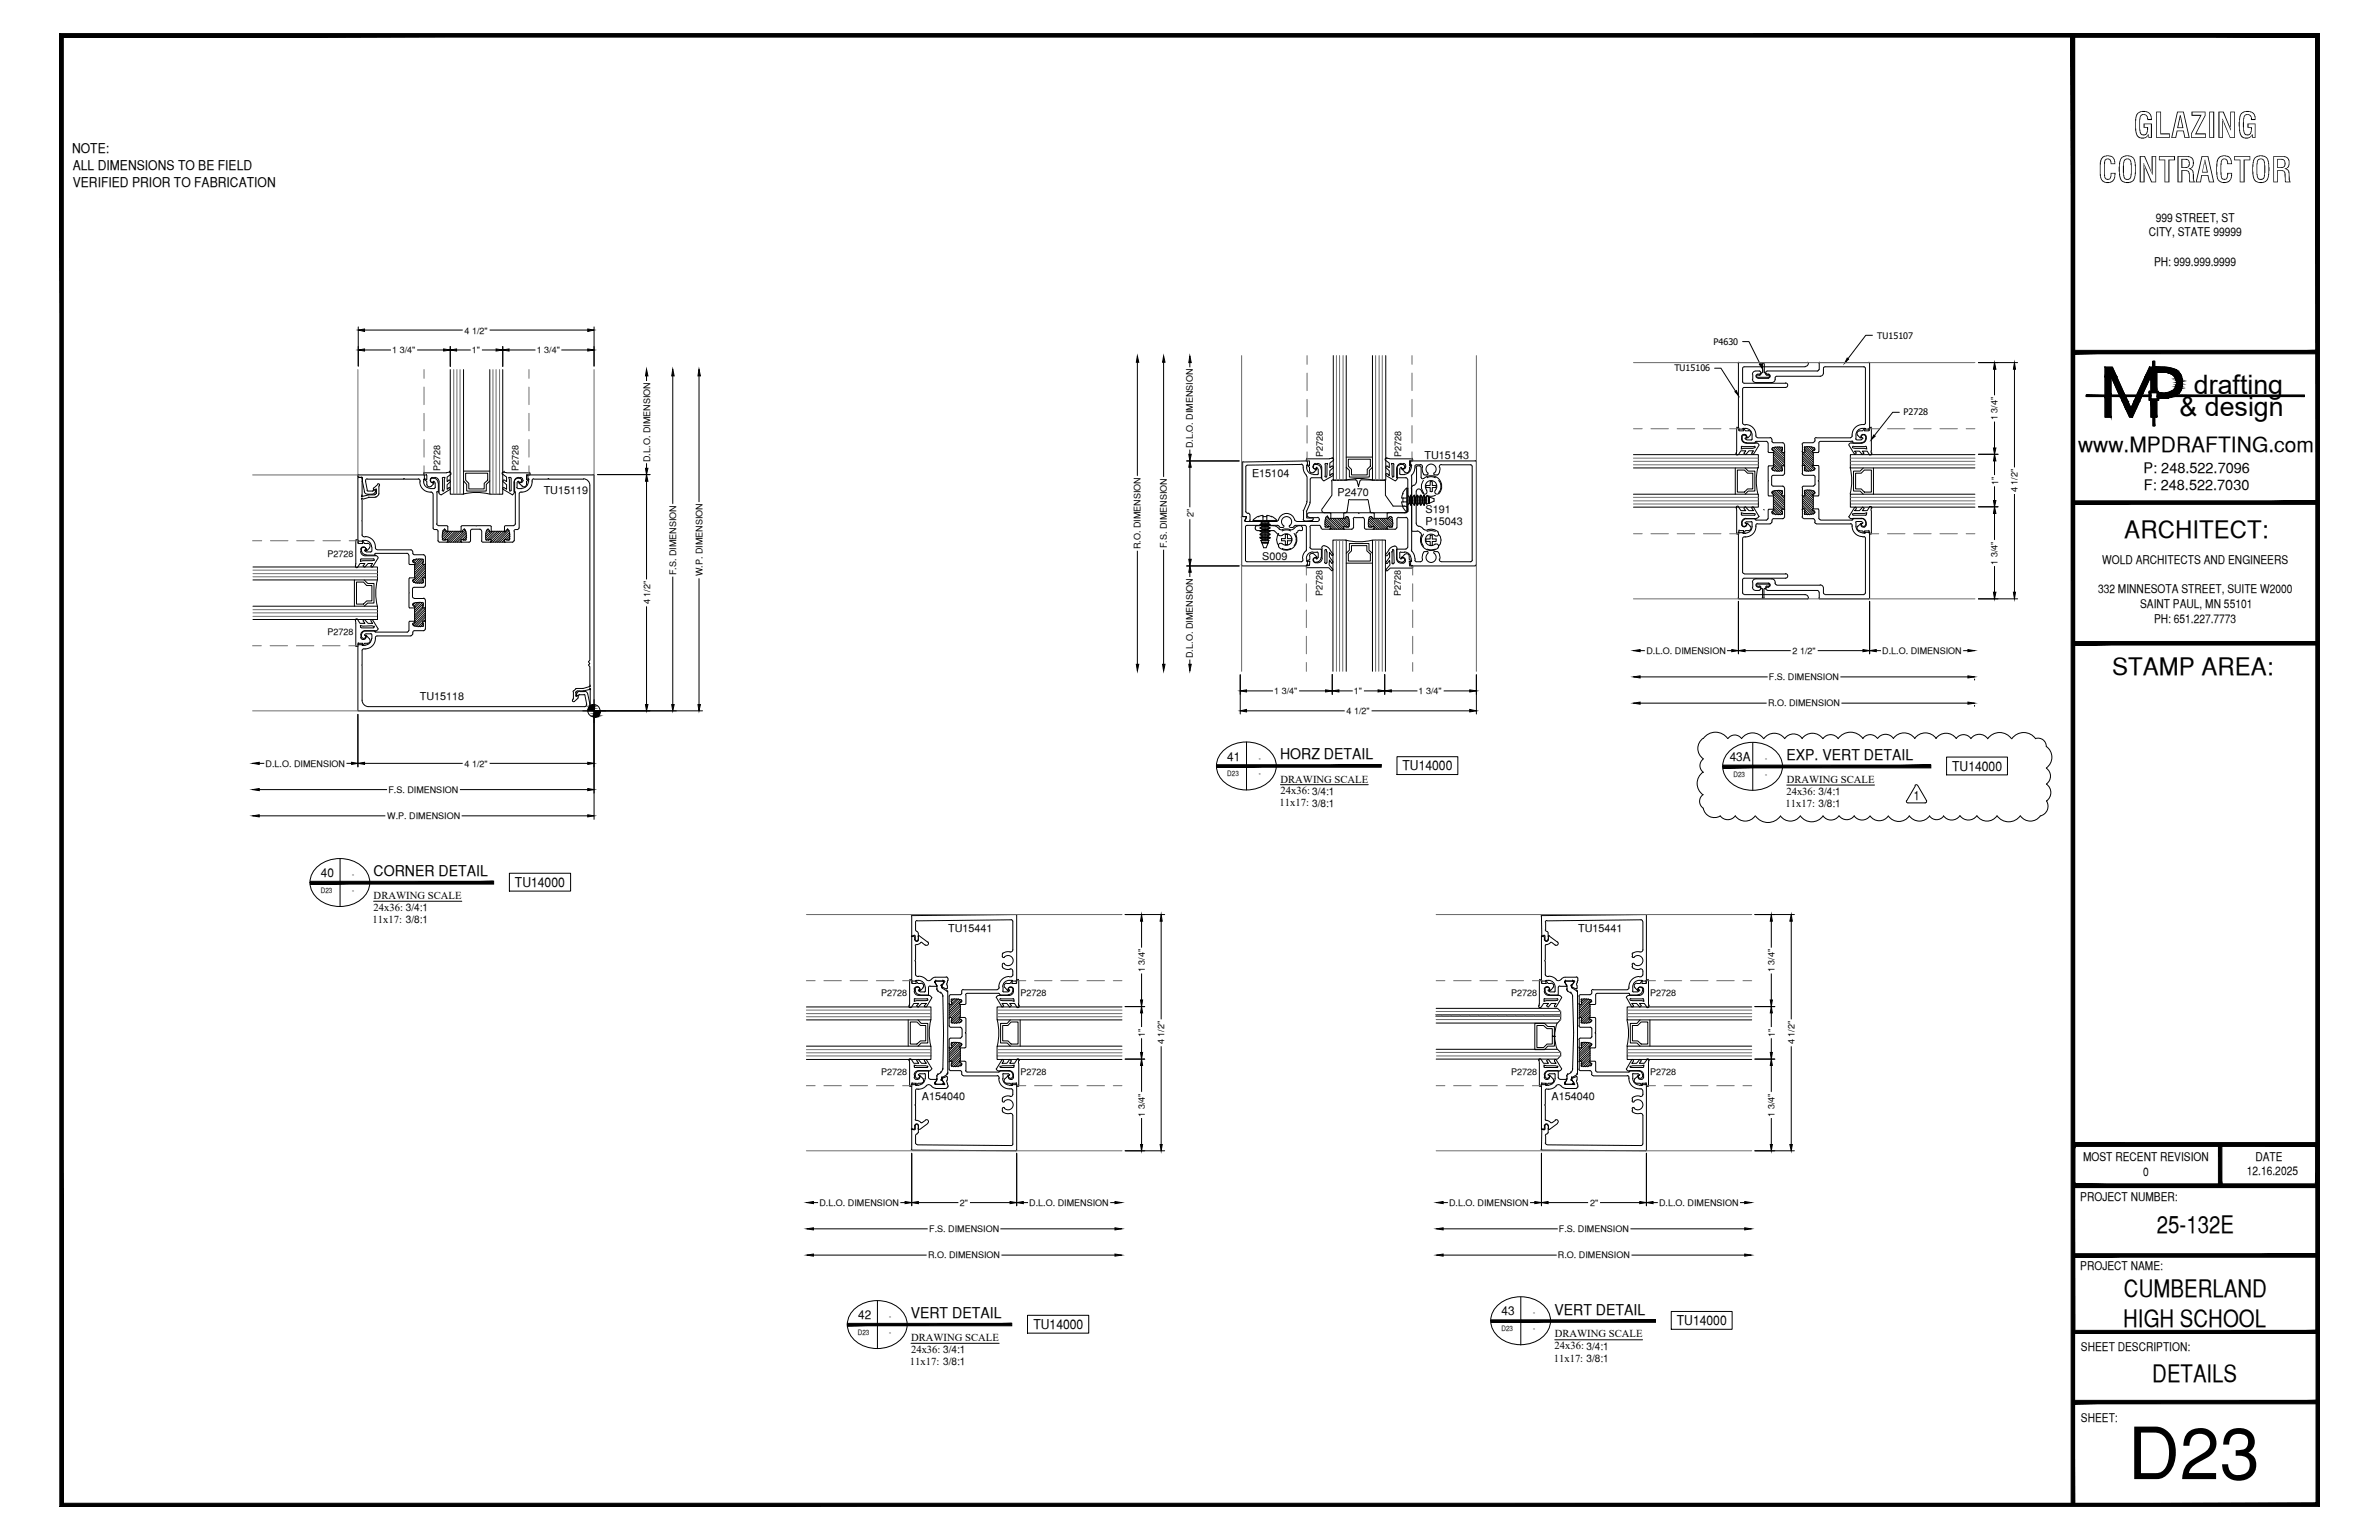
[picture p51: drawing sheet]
<svg xmlns="http://www.w3.org/2000/svg" width="432mm" height="279mm" viewBox="0 0 432 279" stroke-linecap="round" stroke-linejoin="round" font-family="sans-serif">
<defs><g id="words">
<text font-size="13.1" x="386.2" y="268.4">D23</text>
<g font-size="6.3">
<text x="387.2" y="25">GLAZING</text>
<text x="380.8" y="33.1">CONTRACTOR</text>
</g>
<g font-size="4.9">
<text x="398.2" y="71.5">drafting</text>
<text x="395.6" y="75.5">&amp; design</text>
</g>
<g font-size="4.4">
<text x="385.6" y="97.5">ARCHITECT:</text>
<text x="383.3" y="122.5">STAMP AREA:</text>
<text x="391.5" y="223.7">25-132E</text>
<text x="385.5" y="235.4">CUMBERLAND</text>
<text x="385.4" y="240.7">HIGH SCHOOL</text>
<text x="390.7" y="250.7">DETAILS</text>
</g>
<text font-size="3.8" x="377.2" y="82">www.MPDRAFTING.com</text>
<g font-size="2.7">
<text x="232.3" y="137.8">HORZ DETAIL</text>
<text x="324.2" y="137.9">EXP. VERT DETAIL</text>
<text x="67.8" y="158.9">CORNER DETAIL</text>
<text x="165.3" y="239.1">VERT DETAIL</text>
<text x="282.1" y="238.5">VERT DETAIL</text>
</g>
<g font-size="2.6">
<text x="389.1" y="85.8">P: 248.522.7096</text>
<text x="389.1" y="89">F: 248.522.7030</text>
</g>
<g font-size="2.4">
<text x="13.1" y="27.8">NOTE:</text>
<text x="13.2" y="30.8">ALL DIMENSIONS TO BE FIELD</text>
<text x="13.2" y="33.8">VERIFIED PRIOR TO FABRICATION</text>
<text x="254.6" y="139.8">TU14000</text>
<text x="354.3" y="139.8">TU14000</text>
<text x="93.5" y="160.9">TU14000</text>
<text x="187.6" y="241.1">TU14000</text>
<text x="304.4" y="240.4">TU14000</text>
</g>
<text font-size="2.3" x="347.3" y="145.2">1</text>
<g font-size="2.2">
<text x="391.3" y="40.2">999 STREET, ST</text>
<text x="390" y="42.9">CITY, STATE 99999</text>
<text x="391" y="48.2">PH: 999.999.9999</text>
<text x="380.8" y="107.6">332 MINNESOTA STREET, SUITE W2000</text>
<text x="381.6" y="102.3">WOLD ARCHITECTS AND ENGINEERS</text>
<text x="388.4" y="110.3">SAINT PAUL, MN 55101</text>
<text x="391" y="113">PH: 651.227.7773</text>
<text x="222.8" y="138">41</text>
<text x="313.9" y="138">43A</text>
<text x="58.2" y="159.1">40</text>
<text x="378.1" y="210.6">MOST RECENT REVISION</text>
<text x="389" y="213.3">0</text>
<text x="407.8" y="213.2">12.16.2025</text>
<text x="409.4" y="210.6">DATE</text>
<text x="377.6" y="217.8">PROJECT NUMBER:</text>
<text x="377.6" y="230.4">PROJECT NAME:</text>
<text x="155.8" y="239.3">42</text>
<text x="272.5" y="238.6">43</text>
<text x="377.7" y="245.2">SHEET DESCRIPTION:</text>
<text x="377.7" y="257.9">SHEET:</text>
</g>
<g font-size="2">
<text x="258.6" y="83.2">TU15143</text>
<text x="98.7" y="89.5">TU15119</text>
<text x="227.3" y="86.5">E15104</text>
<text x="242.8" y="89.9">P2470</text>
<text x="258.8" y="95.3">P15043</text>
<text x="258.8" y="93.1">S191</text>
<text x="229.1" y="101.5">S009</text>
<text x="76.2" y="127">TU15118</text>
<text x="172.1" y="169.2">TU15441</text>
<text x="286.4" y="169.2">TU15441</text>
<text x="167.3" y="199.6">A154040</text>
<text x="281.6" y="199.6">A154040</text>
</g>
<g font-size="1.9">
<text x="232.4" y="142">DRAWING SCALE</text>
<text x="324.3" y="142">DRAWING SCALE</text>
<text x="232.2" y="146.3">11x17: 3/8:1</text>
<text x="232.4" y="144.1">24x36: 3/4:1</text>
<text x="324.1" y="146.4">11x17: 3/8:1</text>
<text x="324.2" y="144.2">24x36: 3/4:1</text>
<text x="67.6" y="167.4">11x17: 3/8:1</text>
<text x="67.8" y="163.1">DRAWING SCALE</text>
<text x="67.8" y="165.3">24x36: 3/4:1</text>
<text x="165.4" y="243.3">DRAWING SCALE</text>
<text x="165.4" y="245.5">24x36: 3/4:1</text>
<text x="282.1" y="244.8">24x36: 3/4:1</text>
<text x="282.2" y="242.6">DRAWING SCALE</text>
<text x="165.2" y="247.6">11x17: 3/8:1</text>
<text x="282" y="247">11x17: 3/8:1</text>
</g>
<g font-size="1.6">
<text x="71.2" y="64.1">1 3/4&quot;</text>
<text x="84.3" y="60.5">4 1/2&quot;</text>
<text x="85.7" y="64.1">1&quot;</text>
<text x="97.4" y="64.1">1 3/4&quot;</text>
<text x="311" y="62.6">P4630</text>
<text x="340.7" y="61.5">TU15107</text>
<text x="303.9" y="67.4">TU15106</text>
<text x="345.5" y="75.4">P2728</text>
<text x="362.6" y="76.3" transform="rotate(-90 362.6 76.3)">1 3/4&quot;</text>
<text x="118" y="83.8" transform="rotate(-90 118 83.8)">D.L.O. DIMENSION</text>
<text x="216.5" y="81.3" transform="rotate(-90 216.5 81.3)">D.L.O. DIMENSION</text>
<text x="240.1" y="82.9" transform="rotate(-90 240.1 82.9)">P2728</text>
<text x="254.3" y="82.9" transform="rotate(-90 254.3 82.9)">P2728</text>
<text x="79.9" y="85.4" transform="rotate(-90 79.9 85.4)">P2728</text>
<text x="94.1" y="85.4" transform="rotate(-90 94.1 85.4)">P2728</text>
<text x="362.6" y="88" transform="rotate(-90 362.6 88)">1&quot;</text>
<text x="366.2" y="89.3" transform="rotate(-90 366.2 89.3)">4 1/2&quot;</text>
<text x="216.6" y="93.9" transform="rotate(-90 216.6 93.9)">2&quot;</text>
<text x="59.4" y="101">P2728</text>
<text x="207" y="99.7" transform="rotate(-90 207 99.7)">R.O. DIMENSION</text>
<text x="211.8" y="99.5" transform="rotate(-90 211.8 99.5)">F.S. DIMENSION</text>
<text x="122.7" y="104.4" transform="rotate(-90 122.7 104.4)">F.S. DIMENSION</text>
<text x="127.5" y="104.6" transform="rotate(-90 127.5 104.6)">W.P. DIMENSION</text>
<text x="362.6" y="102.4" transform="rotate(-90 362.6 102.4)">1 3/4&quot;</text>
<text x="118" y="109.7" transform="rotate(-90 118 109.7)">4 1/2&quot;</text>
<text x="240" y="108.2" transform="rotate(-90 240 108.2)">P2728</text>
<text x="254.3" y="108.2" transform="rotate(-90 254.3 108.2)">P2728</text>
<text x="59.4" y="115.3">P2728</text>
<text x="216.5" y="119.4" transform="rotate(-90 216.5 119.4)">D.L.O. DIMENSION</text>
<text x="298.8" y="118.6">D.L.O. DIMENSION</text>
<text x="325.4" y="118.6">2 1/2&quot;</text>
<text x="341.6" y="118.6">D.L.O. DIMENSION</text>
<text x="231.3" y="125.9">1 3/4&quot;</text>
<text x="245.7" y="126">1&quot;</text>
<text x="257.5" y="125.9">1 3/4&quot;</text>
<text x="321.1" y="123.4">F.S. DIMENSION</text>
<text x="244.4" y="129.5">4 1/2&quot;</text>
<text x="320.9" y="128.1">R.O. DIMENSION</text>
<text x="48.2" y="139.1">D.L.O. DIMENSION</text>
<text x="70.5" y="143.8">F.S. DIMENSION</text>
<text x="84.3" y="139.1">4 1/2&quot;</text>
<text x="70.3" y="148.6">W.P. DIMENSION</text>
<text x="207.8" y="176.4" transform="rotate(-90 207.8 176.4)">1 3/4&quot;</text>
<text x="322.1" y="176.4" transform="rotate(-90 322.1 176.4)">1 3/4&quot;</text>
<text x="160" y="180.8">P2728</text>
<text x="185.2" y="180.8">P2728</text>
<text x="274.3" y="180.8">P2728</text>
<text x="299.5" y="180.8">P2728</text>
<text x="207.8" y="188.2" transform="rotate(-90 207.8 188.2)">1&quot;</text>
<text x="211.3" y="189.5" transform="rotate(-90 211.3 189.5)">4 1/2&quot;</text>
<text x="322.1" y="188.2" transform="rotate(-90 322.1 188.2)">1&quot;</text>
<text x="325.7" y="189.5" transform="rotate(-90 325.7 189.5)">4 1/2&quot;</text>
<text x="160" y="195.1">P2728</text>
<text x="185.2" y="195.1">P2728</text>
<text x="274.3" y="195.1">P2728</text>
<text x="299.5" y="195.1">P2728</text>
<text x="207.8" y="202.6" transform="rotate(-90 207.8 202.6)">1 3/4&quot;</text>
<text x="322.1" y="202.6" transform="rotate(-90 322.1 202.6)">1 3/4&quot;</text>
<text x="148.7" y="218.8">D.L.O. DIMENSION</text>
<text x="174.2" y="218.8">2&quot;</text>
<text x="186.8" y="218.8">D.L.O. DIMENSION</text>
<text x="263" y="218.8">D.L.O. DIMENSION</text>
<text x="288.6" y="218.8">2&quot;</text>
<text x="301.1" y="218.8">D.L.O. DIMENSION</text>
<text x="168.7" y="223.5">F.S. DIMENSION</text>
<text x="283" y="223.5">F.S. DIMENSION</text>
<text x="168.5" y="228.3">R.O. DIMENSION</text>
<text x="282.8" y="228.3">R.O. DIMENSION</text>
</g>
<g font-size="1.3">
<text x="228.5" y="138">-</text>
<text x="222.8" y="140.8">D23</text>
<text x="228.5" y="140.8">-</text>
<text x="314.6" y="140.9">D23</text>
<text x="320.4" y="138">-</text>
<text x="320.4" y="140.9">-</text>
<text x="58.2" y="162">D23</text>
<text x="63.9" y="159.1">-</text>
<text x="63.9" y="162">-</text>
<text x="161.4" y="239.3">-</text>
<text x="278.3" y="238.6">-</text>
<text x="155.7" y="242.2">D23</text>
<text x="161.4" y="242.2">-</text>
<text x="272.5" y="241.6">D23</text>
<text x="278.3" y="241.6">-</text>
</g>
</g></defs>
<!-- layer: Glazing Components -->
<g fill="none" stroke="#000" stroke-width=".18">
<path d="M80.8 96.1l-.5 .5M81 96.3l-.7 .8M81.2 98.4h2.6M81.3 96.4h2.4M81.4 96.4l-1.1 1.1M81.8 96.4l-1.5 1.5M82.2 96.4l-1.6 1.6M82.6 96.4l-1.5 1.5M83 96.4l-1.7 1.7M83.4 96.4l-2 2M83.7 96.5l-1.9 1.9M83.7 98.1l-.3 .3"/>
<path d="M84.5 96.1l-2.3 2.3M84.6 96.4l-2 2M84.6 96.7l-1.6 1.7M84.7 97.1l-.8 .8M84.7 97.5l-.5 .5M88.5 96.1l-.2 .3M88.8 96.2l-.7 .7M89 96.5l-.9 .8M89 98.4h2.7M89.1 98.4h.1M89.2 96.4h2.4M89.5 96.4l-1.4 1.3"/>
<path d="M89.9 96.4l-1.6 1.6M90.3 96.4l-1.7 1.6M90.7 96.4l-1.6 1.5M91.1 96.4l-1.9 1.9M91.5 96.4l-2 2M91.6 98.3l-.1 .1M91.8 96.5l-1.9 1.9M92.2 96.1l-.4 .4M92.4 96.3l-2.1 2.1M92.5 96.6l-1.8 1.8M92.6 96.9l-1.5 1.5M92.6 97.3l-.7 .6"/>
<path d="M92.6 97.7l-.3 .3M240.5 95.1l.5 .5M240.5 94.7l.9 .9M240.5 95.6h.2M240.5 94.4l1.8 1.6M240.6 94l2 2M240.8 93.8l2.3 2.2M241.4 96h2.6M241.4 96h.1M241.5 94.1l2 1.9M241.6 95.8l.3 .2M241.6 94h2.3"/>
<path d="M241.9 94l1.9 2M242.3 94l1.6 1.7M242.7 94l1.5 1.6M243.1 94l1.6 1.6M243.5 94l1.4 1.4M243.9 94h.1M244 94.2l.9 .9M244.2 94l.7 .7M244.4 93.8l.5 .4M248.3 94.9l.7 .7M248.4 95.3l.3 .3M248.4 94.5l1.5 1.5"/>
<path d="M248.5 94.2l1.8 1.8M248.5 93.9l2.3 2.1M248.9 93.7l.2 .3M249.2 96h2.7M249.3 94.2l1.8 1.8M249.4 95.9l.1 .1M249.4 94h2.4M249.6 94l1.9 2M249.9 94l1.9 1.9M250.4 94l1.5 1.6M250.8 94l1.5 1.6M251.1 94l1.6 1.6"/>
<path d="M251.6 94l1.2 1.3M252 94.1l.9 .8M252.2 93.9l.6 .6M252.5 93.8l.2 .1M321.6 89.4l.3 .3M321.6 93.1l.2 .2M321.6 81.4l2.3 2.2M321.6 85l.5 .5M321.7 92.8l.6 .6M321.8 89.2l2.1 2.1M321.8 84.8l.8 .7M321.9 90.1l2 2"/>
<path d="M321.9 90.6l1.8 1.8M321.9 90.9l1.6 1.6M321.9 91.3l1.6 1.7M321.9 91.8l1.6 1.5M321.9 92.1l1.3 1.3M321.9 81.2l2 2M321.9 82.4l2 2.1M321.9 82.9l1.6 1.6M321.9 83.2l1.5 1.6M321.9 83.6l1.6 1.7M321.9 84.1l1.4 1.4M321.9 84.5h.1"/>
<path d="M321.9 82.1v2.4M321.9 90v2.4M321.9 82.1l2 1.9M322 89l1.9 1.9M322 92.6l.8 .8M322.1 89.9l1.8 1.8M322.1 84.6l.9 .9M322.2 81.1l1.7 1.7M322.4 89l1.5 1.5M322.6 81.1l.8 .8M322.8 89l.6 .6M323 81.1l.5 .6"/>
<path d="M323.2 89l.3 .3M323.4 81.2h.1M323.6 82.1l.3 .3M323.8 90l.1 .1M323.9 82h.1M323.9 82v2.6M323.9 89.9v2.6M327.2 90l1.9 2M327.2 90.4l1.9 1.9M327.2 90.8l2.2 2.3M327.2 91.2l2 2.1M327.2 91.6l1.7 1.7"/>
<path d="M327.2 92l.3 .3M327.2 81.9v2.7M327.2 89.9v2.6M327.2 82.3l1.9 2M327.2 82.7l1.8 1.9M327.2 83.1l2.1 2.2M327.2 83.5l1.8 1.9M327.2 83.9l1.5 1.6M327.2 84.3l.1 .2M327.3 82.1l1.8 1.8M327.5 89.2l1.6 1.6M327.5 90l1.6 1.6"/>
<path d="M327.5 92.8l.6 .6M327.5 93.2l.2 .1M327.5 81.5l1.6 1.6M327.5 85.1l.4 .4M327.6 89.7l1.5 1.5M327.6 92.5l.9 .9M327.6 81.2l1.5 1.5M327.6 82l1.5 1.5M327.6 84.8l.7 .7M327.7 89l1.4 1.4M327.9 81.1l1.2 1.2M328.1 88.9l.9 1"/>
<path d="M328.3 81l.8 .8M328.5 88.9l.7 .8M328.7 81.1l.7 .6M329 89l.4 .5M329.1 90h.1M329.1 82.1v2.4M329.1 90v2.3M329.2 84.8l.2 .2M329.2 81.2l.2 .1M75.1 101.5l-.2 .2M75.2 105.1l-.3 .2M75.2 110.3v2.4l2-2"/>
<path d="M75.2 102.4v2.4M75.4 109.3l-.5 .5M75.6 101.4l-.6 .6M75.9 109.3l-.8 .7M76.1 101.4l-.8 .8M76.3 109.3l-.9 .9M76.5 101.4l-1.3 1.3M76.6 109.3l-1.4 1.4M76.8 105.2l-.7 .7M76.8 102.4l-1.6 1.5M76.8 101.5l-1.6 1.6M76.8 112.8l-.9 .9"/>
<path d="M76.8 110l-1.6 1.6M76.8 105.5l-.3 .4M76.8 101.9l-1.6 1.5M76.8 113.6l-.1 .1M76.8 113.2l-.5 .5M76.8 110.3l-1.6 1.7M76.8 109.5l-1.6 1.6M77.1 102.4l-1.9 1.9M77.2 112.8h.1M77.2 104.7l-.1 .1M77.2 104.3l-1.5 1.6M77.2 103.9l-1.8 1.9"/>
<path d="M77.2 103.5l-2.1 2.2M77.2 103.1l-1.8 1.9M77.2 102.7l-2 2M77.2 112.4l-.3 .3M77.2 112l-1.7 1.7M77.2 111.6l-2 2M77.2 111.2l-2.2 2.2M77.2 110.4l-2 1.9M77.2 102.3v2.7M77.2 110.2v2.6M172.3 182.1v2.7M172.3 190v2.7"/>
<path d="M172.4 190.1l-.1 .1M172.6 182.2l-.3 .4M172.8 181.3l-.1 .1M173 189.1l-.3 .4M173.2 181.2l-.5 .5M173.5 189.1l-.7 .6M173.7 181.2l-.9 .9M173.8 189.1l-1.5 1.5M174 181.2l-1.7 1.7M174.2 189.2l-1.9 1.9M174.2 190l-1.9 1.8M174.2 192.8l-.8 .7"/>
<path d="M174.2 184.7l-1 1M174.2 182.2l-1.9 1.9M174.3 190.2l-2 2.1M174.3 190.7l-1.8 1.8M174.3 191.1l-1.5 1.5M174.3 191.5l-1.6 1.6M174.3 191.9l-1.6 1.5M174.3 192.3l-1.3 1.2M174.3 181.4l-2 2M174.3 182.6l-2 2M174.3 183l-1.6 1.7M174.3 183.4l-1.5 1.5"/>
<path d="M174.3 183.8l-1.6 1.6M174.3 184.2l-1.5 1.4M174.3 182.2l-.1 2.5M174.3 190.1v2.4M174.4 184.9l-.8 .8M174.4 189.3l-2.1 2.2M174.5 192.9l-.6 .6M174.6 189.5l-.3 .4M174.6 193.2l-.2 .2M174.6 181.5l-2.3 2.3M174.6 185.1l-.5 .5M286.6 182.1v2.7"/>
<path d="M286.6 190v2.7M286.7 190.1l-.1 .1M287 182.2l-.4 .4M287.1 181.3l-.1 .1M287.3 189.1l-.3 .4M287.6 181.2l-.6 .5M287.8 189.1l-.7 .6M288 181.2l-.9 .9M288.2 189.1l-1.6 1.5M288.4 181.2l-1.8 1.7M288.5 189.2l-1.9 1.9M288.5 190l-1.9 1.8"/>
<path d="M288.5 184.7l-1 1M288.5 192.8l-.8 .7M288.5 182.2l-1.9 1.9M288.6 190.2l-2 2.1M288.6 190.7l-1.8 1.8M288.6 191.1l-1.5 1.5M288.6 191.5l-1.6 1.6M288.6 191.9l-1.6 1.5M288.6 192.3l-1.3 1.2M288.6 182.6l-2 2M288.6 183l-1.6 1.7M288.6 183.4l-1.5 1.5"/>
<path d="M288.6 183.8l-1.6 1.6M288.6 184.2l-1.4 1.4M288.6 182.2v2.5M288.6 190.1v2.4M288.7 181.4l-2.1 2M288.7 184.9l-.7 .8M288.8 189.3l-2.2 2.2M288.8 192.9l-.6 .6M288.9 193.2l-.2 .2M288.9 181.5l-2.3 2.3M288.9 185.1l-.5 .5M288.9 189.5l-.3 .4"/>
</g>
<!-- layer: Extrusions -->
<g fill="none" stroke="#000" stroke-width=".18">
<path d="M81.3 95.5v.9M83.7 95.5v.9M89.2 95.5v.9M91.6 95.5v.9M241.6 93.2v.8M243.9 93.2v.8M249.4 93.2v.8M251.8 93.2v.8M320.1 92.5h.1M321.1 82.1h.8M321.1 84.5h.8M321.1 92.4h.8"/>
<path d="M321.1 90h.8M329.1 82.1h.9M329.1 90h.9M329.1 84.5h.9M329.1 92.3h.9M74.4 112.7h.8M74.4 110.3h.8M74.4 102.4h.8M74.4 104.8h.8M174.3 182.2h.8M174.3 184.6h.8M174.3 192.5h.8"/>
<path d="M174.3 190.1h.8M288.6 182.2h.9M288.6 184.6h.9M288.6 192.5h.9M288.6 190.1h.9"/>
</g>
<!-- layer: COMPONENTS2 -->
<g fill="none" stroke="#000" stroke-width=".18">
<path d="M315.5 77.7l.2 .2 1.2-.2M315.5 65.9v11.8M315.6 65.7l-.1 .2M315.7 65.8h12.4M316.2 79.5l.2 .6 .6 .2M316.3 69.2l.3 .3h7.5M316.3 76.7l.3 .3M316.3 66.9v2.4M316.3 70.6v6.2M316.6 77.1h.3M316.8 79.6l.2 .2M316.8 77a1.89 1.89 0 0 1 1.9 2.1"/>
<path d="M316.8 77.7a1.17 1.17 0 0 1 1.2 1.2v.9h-.9M316.8 79.4l-.1 .2M316.9 79.5h.1M317 79.3a.43 .43 0 0 0-.5-.4 .43 .43 0 0 0-.3 .6M317.1 79.4h.1M317.1 79.3l-.1 .1M318.7 79.1l.3 .3M319 79.4h2.3M321.3 79.4l.3 .3M321.6 79.7v.4M324.1 69.5a.41 .41 0 0 1 .4 .4 .41 .41 0 0 1-.4 .4M324.1 70.3h-7.5l-.3 .3"/>
<path d="M327.7 66.5h-11.1l-.3 .3M328.1 65.7a.47 .47 0 0 1 0 .6 .47 .47 0 0 1-.5 .2M65 86.7v11.3M65 98l.1 .2M65.1 86.6l-.1 .1M65.2 86.6h.4M65.5 86.6l.2 .2M65.6 99.7v.1M65.6 99.7a.41 .41 0 0 1 .4-.4 .41 .41 0 0 1 .4 .4M65.6 99.8l.2 .6 .7 .2M65.7 90l-.1 .1h.2M65.7 90h.1"/>
<path d="M65.7 90.7v6.4M65.7 86.8v3.2M65.7 97.1l.3 .2M65.7 90.5h.2M65.7 90.4l-.1 .1 .1 .1M65.8 90l-.1 .1M66 97.4h.3M66.2 99.9l.3 .2M66.3 97.3a1.99 1.99 0 0 1 1.9 2.3l.2 .1M66.3 98a1.17 1.17 0 0 1 1.1 1.2M66.3 99.8l-.1 .1M66.3 98l-1.1 .2"/>
<path d="M66.3 99.8h.1M66.5 99.7l-.1 .1M66.5 99.7h.1M66.9 89.8l-1.1 .2M67 89.7h-.1M67 90.2h-.1M67 89.8h1M67.4 100l-.1 .1h-.8M67.5 99.3v.7M67.8 88.5v.3h.3M68.1 89.7h-.1M68.1 90.2h-1.1l-1.1 .4"/>
<path d="M68.3 88.8h.1M68.3 89.5l-.2 .2M68.3 88.8h-.1M68.3 90.1l-.2 .1M68.3 88.8v.7M68.3 89.4v.2M68.5 99.8h6.1l.3 .2M68.5 87.8h.3v.5M68.6 87.9l-.7 .6M68.7 89.8l-.4 .4M68.8 88.3v1.3M68.8 89.6l-.1 .2"/>
<path d="M225.6 83.9v9.8h.7l-.4 .7M225.6 83.8l-.1 .1M225.9 94.4l.1 .2h.6M226.1 84.7v8.1M226.1 92.8l.3 .3M226.4 84.4l-.3 .3M226.4 93.2h.2M226.5 93.1l.3 .3M226.9 94.3l-.3 .3M226.9 93.4v1M236.2 84.2l.3 .3M236.2 84.3l-9.8 .1"/>
<path d="M236.5 84.5v.4M236.5 94.2l.1 .2 .2 .1M236.5 84.9a1.81 1.81 0 0 0 .6 1.3M236.6 92.6l-.1 .1M236.6 92.7v1.5M237.1 83.6l.1 .1M237.1 86.2l.1 .3M237.1 83.6l-11.4 .2M237.1 92.7v.1M237.2 92.8v1.2h1M237.2 91v.1M237.2 84.9a1.17 1.17 0 0 0 1.1 1.1"/>
<path d="M237.2 86.5v4.5M237.2 91.1l-.6 1.5M237.3 83.8l-.1 1.1M237.7 91.1v.1M237.8 87v4.1M237.8 91.2l-.6 1.5M238.1 86.7l-.3 .3M238.2 93.9l.2 .2-.2 .3M238.3 94.4l-1.4 .2M238.4 86.1h.7M238.7 84.3a.41 .41 0 0 0-.4 .4 .41 .41 0 0 0 .4 .4M238.8 85.2h.1"/>
<path d="M238.8 84.3h.2M238.9 85l-.1 .1M238.9 84.3l.6 .2 .3 .6M239 84.9v.1M239 84.8l-.1 .1M239 84.9l.2 .2M239.3 85.9l-.2 .2M239.3 85.2v.8M239.8 85.2v1.5h-1.7M315.5 96.8v11.7M315.6 96.6l-.1 .1M315.7 96.6l1.2 .2"/>
<path d="M316.2 95a.42 .42 0 0 0 .3 .5 .42 .42 0 0 0 .5-.4M316.3 97.7v6.1M316.7 94.8l.1 .1M316.9 97.4h-.5l-.1 .3M316.9 95h.1M317 94.9l.1 .1M317.1 95.1h.1M317.8 94.6l.2 .2v.8M317.9 94.7h-.9l-.2 .2M318 95.5a1.17 1.17 0 0 1-1.2 1.2M318.6 94.2l.1 .2M318.6 94.2v-.1h-1.8l-.5 .4-.1 .5"/>
<path d="M318.6 80.3v.1h-1.5M318.7 95.5a1.87 1.87 0 0 1-1.9 1.9M318.7 95.3v.3M318.7 80.1l-.1 .1M318.8 80.1h1.8M318.8 94.4h1.8M319 95l-.3 .3M319 95.1h2.3M320.6 80.1l.3 .3M320.9 94.1l-.3 .3M320.9 80.4v1.6l.2 .1M321.1 84.5l-.2 .1v5.3l.2 .1"/>
<path d="M321.1 92.4l-.2 .1v1.6M321.6 87.9l.2 .3M321.6 94.7l-.3 .3M321.6 80l.3 .3M321.6 89.4l.3 .3M321.6 85.1l.2 .2M321.6 81.5l.3 .3M321.6 93h.1M321.6 89.4h.1M321.6 85.1h.1M321.6 94.4v.3M321.8 93.2l.8 .1h.8"/>
<path d="M321.8 85.3l.8 .2 .8-.1M321.8 89.1l-.2 .3M321.8 81.2l-.2 .3M321.8 92.3l.2 .2-.1 .1M321.8 86.2l-.2 .3v1.4M321.8 84.5l.2 .1-.1 .2M321.9 89.7l.1 .1-.2 .2M321.9 81.8l.1 .1-.2 .2M321.9 88.2h1.7l.3 .3M321.9 92.6a.29 .29 0 0 0-.3 .3 .29 .29 0 0 0 .2 .3M321.9 84.8l-.3 .3M321.9 94.1l-.3 .3"/>
<path d="M321.9 80.3h1.7l.3 .3M323.4 89h-.8l-.8 .1M323.4 81.2l-.8-.1-.8 .2M323.4 92.7h.1M323.4 84.8v.1M323.4 89.7v.2M323.4 92.5v.2M323.4 89.8l.4 .2M323.4 81.9l.4 .2M323.4 89l.1 .1M323.4 81.1l.1 .5M323.4 89.6h.1"/>
<path d="M323.4 81.7v.3M323.4 92.8l.1 .1M323.4 84.9l.1 .1M323.5 81.7h.1M323.5 84.9v.1M323.5 89.5v.1M323.5 92.8h.1M323.5 89.4l-.1 .1M323.5 81.6h-.1M323.5 92.9l-.1 .4M323.5 85v.3M323.5 89.2v.3"/>
<path d="M323.5 85.3l-.1 .2M323.6 92.3l-.2 .2M323.6 84.5l-.2 .3M323.6 92.4h.2M323.6 84.5h.2M323.8 92.3l.1 .2M323.8 84.5l.1 .1v1.4M323.9 85.9l-.3 .3h-1.7M323.9 93.8l-.3 .3h-1.7M323.9 89.8l-.1 .2M323.9 81.9l-.1 .2M323.9 80.6v1.4"/>
<path d="M323.9 88.5v1.4M323.9 92.5v1.4M65 117.1v11.9h42.7l.1-.3M65.1 116.9l-.1 .2M65.2 117l1.1 .1M65.6 115.4a.41 .41 0 0 0 .4 .4 .41 .41 0 0 0 .4-.4M65.7 118v9.1a1.18 1.18 0 0 0 1.2 1.1M66.2 115.2l.1 .1M66.3 117.7l-.4 .1-.2 .2M66.3 115.3h.1M66.4 115.3l.1 .1M66.5 114.4l-.7 .3-.2 .7"/>
<path d="M66.5 115l-.3 .2M66.5 114.4h1.6v.2M66.5 115.4h.1M66.5 115h.8M67.3 114.9l.1 .2M67.4 115.9a1.17 1.17 0 0 1-1.1 1.1M67.5 115.1v.8M68 114.5l.2 .2M68.1 100.6v.1h-1.6M68.1 115.9a1.87 1.87 0 0 1-1.8 1.8M68.1 115.7v.2M68.2 100.4l-.2 .2"/>
<path d="M68.2 114.7h5.7M68.2 100.4h5.7M68.4 115.4l-.3 .3M68.5 115.4h6.1M73.9 100.4l.3 .3M74.2 114.4l-.3 .3M74.2 100.7v1.6l.2 .1M74.4 112.7l-.2 .1v1.6M74.4 104.8l-.2 .2v5.2l.2 .1M74.9 108.2l.3 .3M74.9 115l-.3 .3M74.9 101.9h.1"/>
<path d="M74.9 105.4h.1M74.9 109.7h.1M74.9 113.3h.1M74.9 100.1l.2 .5h1.8M74.9 114.7v.4M75.1 105.6l.8 .2 .8-.1M75.1 113.5l.8 .2 .8-.1M75.1 101.6a.29 .29 0 0 0-.2 .3 .29 .29 0 0 0 .3 .2M75.1 109.4a.29 .29 0 0 0-.2 .3 .29 .29 0 0 0 .3 .3M75.2 106.6l-.3 .2v1.5M75.2 106.6h1.7M75.2 108.6h1.7"/>
<path d="M75.2 105.1a.29 .29 0 0 0-.3 .2 .29 .29 0 0 0 .2 .3M75.2 113a.29 .29 0 0 0-.3 .2 .29 .29 0 0 0 .2 .3M75.2 104.8l.2 .1-.2 .2M75.2 112.6l.2 .2-.2 .2M75.2 102.1l.2 .2-.2 .1M75.2 110l.2 .1-.2 .2M76.7 101.5l-.8-.1-.8 .2M76.7 109.4l-.8-.1-.8 .1M76.7 102.3l.2 .1M76.7 110.1l.2 .2M76.7 105.1v.1M76.7 113v.1"/>
<path d="M76.7 101.4l.1 .2M76.7 109.3l.1 .1M76.7 102v.1M76.7 109.9v.1M76.8 113.1h.1M76.8 102.1v.2M76.8 105v.2M76.8 110v.2M76.8 112.8v.2M76.8 105.2v.1M76.8 109.5v.3M76.8 101.6v.3"/>
<path d="M76.8 105.3v.4M76.8 113.2v.3M76.8 109.9h.1M76.8 101.9v.1M76.8 105.6l-.1 .2M76.8 113.5l-.1 .2M76.9 104.8l-.2 .1M76.9 108.5l.3 .3M76.9 112.6l-.2 .2M76.9 100.6l.3 .3M76.9 114.4h-1.7l-.3 .3M76.9 102.4h.2"/>
<path d="M76.9 104.8h.2M76.9 110.3h.2M76.9 112.7h.2M77.1 104.8l.1 .1v1.4M77.1 112.6l.1 .2M77.2 106.3l-.3 .3M77.2 114.1l-.3 .3M77.2 110.1l-.1 .2M77.2 101v1.3l-.1 .1M77.2 108.8v1.4M77.2 112.8v1.4M315.5 108.5l.1 .1h12.5"/>
<path d="M316.3 107.5l.3 .3M316.3 103.8l.3 .3M316.3 105.2v2.4M316.6 104.1h7.5M316.6 107.9h11.1M324.1 104.1a.41 .41 0 0 1 .4 .4 .41 .41 0 0 1-.4 .4M324.1 104.9h-7.5l-.3 .3M327.6 107.9a.47 .47 0 0 1 .5 .2 .47 .47 0 0 1 0 .5M66.9 128.2h39.3M104.6 126.2h.1M104.6 126.2h.3M104.7 125.9l-.1 .3"/>
<path d="M105 126.2h-.1M105.2 126l-.2 .2M105.2 126h-.1M105.2 126h.8M105.3 125.4l-.5 .2-.1 .2M105.3 125.5h.8M106 126l.2 .1M106.1 125.4l.5 .2 .1 .3 .4 1.8M106.2 126.2l.3 1.6M106.4 127.7v.1M106.4 127.9l-.3 .3M106.5 127.8v.2"/>
<path d="M107 127.7h.1M107 128.4l.2 .1h.5l.1 .2M107.1 127.8v.6"/>
</g>
<!-- layer: COMPONENTS -->
<g fill="none" stroke="#000" stroke-width=".18">
<path d="M318.1 68.8a.6 .6 0 0 0 .6 .6M318.1 67.9v.9M318.7 67.3a.6 .6 0 0 0-.6 .6M318.7 69.4h2.9M318.7 67.3h.6M319.1 67.9a.35 .35 0 0 0-.4 .3 .35 .35 0 0 0 .4 .4M319.1 67.9h.2M319.1 68.6h1.9M319.3 67.3a.29 .29 0 0 1 .3 .3 .29 .29 0 0 1-.3 .3M320.8 67.3a.29 .29 0 0 0-.3 .3 .29 .29 0 0 0 .3 .3M320.8 67.3h9.1M320.8 67.9h.2"/>
<path d="M321 67.9a.35 .35 0 0 1 .3 .3 .35 .35 0 0 1-.3 .4M322.2 68.8a.6 .6 0 0 1-.6 .6M322.5 68.3l-.3 .1v.4M322.5 68.3h7.9M329.4 80l-.3 .3M329.4 79.7v.3M329.7 79.4l-.3 .3M329.7 79.4h6.2M330.1 67l-.2 .3M330.2 65.9v1.2M330.3 65.7l-.2 .2M330.3 65.8h8.9"/>
<path d="M331 66.9v.8a.6 .6 0 0 1-.6 .6M331.2 66.5l-.2 .3M331.3 66.5h7M336.2 79.1l-.3 .3M336.8 79.6l.2 .2M337 79.8h.8M337.8 79.3a.41 .41 0 0 1 .4-.4 .41 .41 0 0 1 .4 .4M337.8 79.3l.1 .1M337.9 79.4l.2 .2M338.1 79.6l-.3 .2M338.3 66.5l.3 .3M338.3 77a1.92 1.92 0 0 0-2.1 2.1"/>
<path d="M338.6 76.7l-.3 .3M338.6 66.9v9.9M338.6 79.5l-.2 .6-.6 .2M338.7 79.3v.2M339.2 65.7l.1 .2M339.2 77.9h-.6v-.2a1.43 1.43 0 0 0-1.5 .4 1.43 1.43 0 0 0-.2 1.5M339.3 65.9v11.7l-.1 .2M65 86.3v.1M65 86.4l.1 .2M65.1 86.1l-.1 .2M65.2 86.6h.5M65.2 86.2h11.7"/>
<path d="M65.6 86.6l.2 .1M65.7 87.3v.1M65.8 86.7v.7l.4 1.8M66.1 89.2l.1 .2 .5 .3M66.4 87.3h.1M66.4 87.4l.3 1.6M66.6 89l.2 .1M66.6 86.9l-.2 .1v.3M66.7 86.9h6.5l.1-.1 .1 .1h2.5M66.7 89.7h.9M67.7 89l-.9 .1M67.8 89l-.1 .1"/>
<path d="M67.9 88.8l-.1 .1M67.9 88.9h.3M68.1 89.2l-.1 .3-.5 .2M68.2 89l-.1 .3M75.9 86.9l.3 .3M76.2 87.4a1.99 1.99 0 0 0 2.2 1.9l.1 .3M76.3 87.2v.2M76.9 86.1l.1 .2M76.9 87.4a1.17 1.17 0 0 0 1.2 1.2M77 86.3l-.1 1.1M78.1 88.6h.8M78.5 86.7a.41 .41 0 0 0-.4 .5 .41 .41 0 0 0 .4 .4"/>
<path d="M78.5 87.6h.1M78.5 86.7h.2M78.6 87.5l-.1 .1M78.6 89.6v6.2M78.6 95.8l.2 .2 .7 .2v1.9M78.6 86.7l.6 .3 .3 .6M78.7 87.4v.2M78.7 87.3l-.1 .1M78.7 87.3l.2 .3M79 87.6v.8l-.2 .2M79.2 95l.3 .3M79.3 89.3v5.8"/>
<path d="M79.4 89.2l-.2 .1M79.5 98.1l.3 .3M79.6 95.4h1.6l.1 .1M79.6 87.6v1.6h-.2M80.3 97.9l.1 .1M80.4 96.3a.29 .29 0 0 1 .3-.2 .29 .29 0 0 1 .3 .3M80.4 96.2l-.1 .8v.8M80.5 98h.3M80.7 96.1h.1M80.9 97.9l-.2 .1M80.9 97.9h.1M81 97.9h.2"/>
<path d="M81.1 97.9l.2 .1M81.3 98.2l-.2 .2h-1.3M81.3 96.4l-.2 .1-.1-.1M81.3 98v.2M83.6 96.4l.2 .1 .1-.1M83.6 98.2l.2 .2h1.4M83.7 95.5l.1-.1h5.2l.2 .1M83.7 98v.2M83.8 97.9l-.2 .1M83.8 97.9h.2M84 97.9h.1M84.1 97.9v.1"/>
<path d="M84.1 98h.1M84.2 98h.3M84.3 96.1h.1M84.5 96.2l.1 .8v.8M84.5 96.3a.29 .29 0 0 0-.3-.2 .29 .29 0 0 0-.3 .3M84.6 97.9l-.1 .1M85.4 96.3v1.8M85.4 98.1l-.3 .3M87.1 96l.3 .3M87.1 96h-1.4l-.3 .3M87.4 98.1l.3 .3M87.4 96.3v1.8"/>
<path d="M87.7 98.4h1.3M88.1 97.9l.2 .1M88.3 96.3a.29 .29 0 0 1 .3-.2 .29 .29 0 0 1 .2 .3M88.3 96.2l-.2 .8 .1 .8M88.6 96.1h.1M88.6 98h-.3M88.8 97.9l-.1 .1M88.8 97.9h-.1M88.8 97.9h.2M89 97.9l.2 .1M89.2 98.2l-.2 .2M89.2 96.4l-.2 .1-.2-.1"/>
<path d="M89.2 98v.2M91.5 96.4l.2 .1 .1-.1M91.5 98.2l.2 .2M91.6 98v.2M91.7 97.9l-.2 .1M91.7 97.9h.2M91.7 98.4h1.3M91.9 97.9h.1M91.9 97.9l.1 .1M92.1 98h.3M92.1 96.1h.1M92.4 96.2l.1 .8v.8"/>
<path d="M92.4 96.3a.29 .29 0 0 0-.3-.2 .29 .29 0 0 0-.3 .3M92.5 97.9l-.1 .1M93.3 95.4h-1.6l-.1 .1M93.3 87.6v1.6h.1M93.3 98.1l-.3 .3M93.3 96.4v1.7M93.4 89.2l.1 .1M93.5 95l-.3 .3M93.5 89.3v5.8M93.6 96.1l-.3 .3M93.6 96.1h.3M93.8 88.4l.1 .2"/>
<path d="M93.9 87.6v.9M94 88.6h.7M94 87.3l-.1 .3M94 87.3l.2 .1M94.2 95.8l-.3 .3M94.2 87.5l.1 .1M94.2 87.4v.2M94.2 89.6v6.2M94.3 86.7a.41 .41 0 0 1 .4 .5 .41 .41 0 0 1-.4 .4M94.3 86.7l-.8 .3-.2 .6M94.3 87.6h.1M94.5 89.3l-.3 .3"/>
<path d="M94.6 89.3h.1M95.8 86.3l.1 1.1M95.9 87.4a1.17 1.17 0 0 1-1.2 1.2M95.9 86.1l-.1 .2M95.9 86.2h11.8M96.6 87.4a1.87 1.87 0 0 1-1.9 1.9M96.9 86.9l-.3 .1v.4M96.9 86.9h2.5l.1-.1 .1 .1h6.3M105.9 86.9a1.17 1.17 0 0 1 1.2 1.1M107.1 88.1v31.7l-.3 .3 .3 .3-.3 .2 .3 .4v3.5M107.7 86.1l.1 .2M107.8 86.3v42.1"/>
<path d="M225.4 93.9v8.6M225.5 93.7l-.2 .2M225.6 93.7h.5l.2 .2-.3 .5M226 94.4l.1 .2h5.7M226.1 95.6v6l.2 .3M226.3 95.3l-.2 .3M226.4 95.3h5.5M231.9 95.3l.4 .3 .6 .1M232 94.3l-.3 .3M232.1 94.4a1.49 1.49 0 0 1 1.4-1.2 1.49 1.49 0 0 1 1.5 1.2M232.9 95.3a.92 .92 0 0 1 0-1.3 .92 .92 0 0 1 1.3 0 .92 .92 0 0 1-.1 1.3M233 95.3v.2l-.2 .2"/>
<path d="M234.1 95.3v.4h.5M235 94.3l.3 .3M235.3 94.6h3.8M236.8 95.3l.3 .3M236.9 95.3h-1.7l-.6 .4M237 100a1.87 1.87 0 0 0-.6 1.3M237.1 95.6v4.2M237.1 99.8l-.1 .2M237.6 93a.41 .41 0 0 0-.4 .4 .41 .41 0 0 0 .4 .5M237.7 93h3.7l.2 .2M237.7 93.9h1.4M237.7 99.3l.3 .3"/>
<path d="M237.8 95.6v3.7M238.1 99.6h1.7v1.6M239.1 93.9l.3 .1 .1 .2M239.4 95.3l.3 .3M239.5 95.3h-1.5l-.3 .3M239.5 94.3l-.4 .3M239.8 95.6v.3l.3 .1M240.1 96h1.3M240.5 95.5l.1 .1M240.6 93.9l-.1 .8v.8M240.7 95.6h.3M240.9 93.7l.2 .2 .1 .2 .3-.1"/>
<path d="M240.9 93.7l-.3 .2M240.9 93.7h.1M241 95.6h.1M241.1 95.6h.1M241.1 95.5h.1M241.2 95.6h.2M241.3 95.5l.2 .2M241.5 95.9l-.2 .1M241.6 95.7v.2M243.8 95.9l.2 .1M243.9 93.2l.1-.2h2.6v.2l.2-.2h2.4l.2 .2M243.9 95.7v.2"/>
<path d="M244 95.5l-.2 .2M244 95.6h.2M244.2 95.5h.1M244.3 95.6h.1M244.4 93.7l-.2 .2-.1 .2-.3-.1M244.5 93.7l.3 .2M244.8 93.9l.1 .8a.72 .72 0 0 1-.2 .9h-.4M245.6 95.7l-.3 .3h-1.3M245.7 94.2v1.6M245.9 93.9l-.3 .2M245.9 93.9h1.4M247.3 93.9l.3 .2"/>
<path d="M247.6 94.2v1.5l.3 .3M248 96h1.2M248.4 95.5l.5 .1M248.5 93.9l-.1 .8v.8M248.8 93.7l-.3 .2M248.8 93.7l.3 .3M249 95.6h-.1M249 95.6h.1M249 95.5h-.1M249 95.6h.2M249.2 95.5l.2 .2M249.4 94l-.2 .2-.2-.2"/>
<path d="M249.4 95.9l-.2 .1M249.4 95.7v.2M251.7 95.9l.2 .1h1.3M251.8 95.7v.2M251.9 95.5l-.2 .2M251.9 95.6h.3M252.1 95.5h.1M252.2 95.6h.1M252.3 95.6h.3M252.4 93.7l.2 .2M252.4 93.7l-.2 .1-.2 .3-.3-.1M252.6 93.9l.2 1.2-.1 .4-.1 .1"/>
<path d="M253.5 95.7l-.3 .3M253.5 85.2v1.5h1.7l.3 .3M253.8 93.9l-.2 .2v1.7M253.9 93.9h1.3M254.1 85.9l.1 .2h.8M254.1 85.2v.8M254.2 84.9l-.1 .2M254.3 84.8l.1 .1M254.4 84.3l-.7 .2-.2 .6M254.4 85l.1 .1M254.4 84.3a.42 .42 0 0 1 .5 .3 .42 .42 0 0 1-.4 .5M254.4 84.9v.1"/>
<path d="M254.5 85.2h.1M255.2 93.9l.3 .2M255.2 99.6h-1.7v1.7l.4 .6 .5 .1M255.5 92.7l-.3 .3h-3.3l-.1 .2M255.5 99.3l-.3 .3M255.5 87v5.8M255.5 94.2v5.1M256 83.8l.2 1.1M256.1 84.9a1.17 1.17 0 0 1-1.2 1.1M256.2 99.8v.2M256.2 83.6l-.2 .1M256.2 83.6h11.6"/>
<path d="M256.2 86.4v13.4M256.2 100a1.87 1.87 0 0 1 .6 1.3M256.2 86.2v.2M256.8 84.9a1.87 1.87 0 0 1-.6 1.3M256.9 84.6v.3M257.8 84.3a.41 .41 0 0 1 .4 .5M257.8 84.3l-.9 .1-.1 .2M258.2 84.8v.6l.2 .6M258.4 86l.2 .2M259.1 85.8v.3l-.5 .1M259.2 85.8a.92 .92 0 0 1-.1-1.3 .92 .92 0 0 1 1.3 0 .92 .92 0 0 1-.1 1.3M260.3 85.8v.3l.6 .1"/>
<path d="M261.1 86l-.3 .2M261.3 84.8v.6l-.2 .6M261.7 84.3a.41 .41 0 0 0-.5 .5M261.7 84.3h5.3M266.9 84.3l.3 .3v17.1l-.3 .2M267.7 83.6l.2 .1M268 83.8v18.7M327.1 89.8l.1 .2M327.1 81.9l.1 .1M327.1 85.9l.3 .3M327.1 93.8l.3 .2M327.2 80.6v1.3"/>
<path d="M327.2 84.6v1.3M327.2 88.5v1.4M327.2 92.5v1.3M327.2 92.3l-.1 .2M327.2 84.4l-.1 .2M327.3 92.3h.2M327.3 90h.2M327.3 84.5h.2M327.3 82.1h.2M327.4 86.2h1.8M327.4 94.1h1.7M327.4 92.3l.2 .2"/>
<path d="M327.4 84.4l.2 .2M327.5 93.2l.1 .1M327.5 85.2l.1 .2M327.5 89.4v.1M327.5 81.6h.1M327.5 92.7v.1M327.5 84.9h.1M327.5 92.8h.1M327.5 81.2v.4M327.5 85v.3M327.5 89.2v.3M327.5 92.8v.4"/>
<path d="M327.5 89.5h.1M327.6 89.5v.1M327.6 81.6l-.1 .1M327.6 89l.8-.1 .8 .2M327.6 81.1l.8-.1 .8 .2M327.6 89l-.1 .1M327.6 81l-.1 .2M327.6 92.7h.1M327.6 84.8v.1M327.6 89.8l-.2 .2M327.6 81.7l-.2 .3M327.6 84.6v.2"/>
<path d="M327.6 89.6v.3M327.6 92.5v.2M329.1 89.7l-.2 .1 .2 .2M329.1 81.7l-.2 .2 .2 .1M329.1 94.1l.3 .3M329.1 92.3l-.2 .2 .2 .1M329.1 84.4l-.2 .1 .2 .2M329.1 92.6l.3 .3M329.1 84.7l.3 .3M329.1 80.3h-1.7l-.3 .3M329.2 86.2l.2 .3v1.4M329.2 93.2l-.8 .1h-.8"/>
<path d="M329.2 85.3l-.8 .2-.8-.1M329.2 88.2h-1.8l-.3 .3M329.2 89l.2 .3M329.2 81.2l.2 .2M329.4 92.9l-.2 .3M329.4 89.4l-.3 .3M329.4 85.1l-.2 .2M329.4 81.5l-.3 .3M329.4 94.7l.3 .3M329.4 81.5h.1M329.4 85v.1M329.4 89.3v.1"/>
<path d="M329.4 92.9v.1M329.4 94.4v.3M329.4 87.9l-.2 .2M329.7 95.1h6.2M330 84.5l.1 .1v2.5l-.1 .1 .1 .1v2.6l-.1 .1M330 92.3l.1 .2v1.5M330.1 94l.3 .3M330.1 80.4v1.5l-.1 .2M330.4 80.1l-.3 .3M330.5 80.1h5.7M335.9 95l.3 .3M336.1 80l.2 .4h1.5"/>
<path d="M336.2 95.5a1.87 1.87 0 0 0 1.8 1.8M336.2 95.3v.2M336.3 94.2l-.2 .2h-5.6M336.9 95.5a1.17 1.17 0 0 0 1.1 1.1M336.9 94.8v.7M337 94.6l-.2 .2M337 94.6h.8M337.8 94l.6 .3 .2 .6M337.8 94.6l.3 .2M337.8 94h-1.5v.2M337.8 95.1a.41 .41 0 0 0 .4 .4 .41 .41 0 0 0 .4-.4M337.9 94.9l-.1 .1"/>
<path d="M337.9 95h.2M338.1 97.4h.2M338.1 94.8l-.1 .1M338.3 97.3l.3 .3v10M338.7 94.9v.2M339.2 96.6l.1 .1M339.2 96.6l-1.1 .1M339.3 96.8v11.7M225.3 102.5l.2 .1M225.5 102.7h11.6M226.4 101.9h9.8M236.5 101.3l-.1 .5-.2 .1"/>
<path d="M237.2 101.3l.1 1.2M237.2 102.5l-.1 .1M238.3 100.1a1.17 1.17 0 0 0-1.2 1.2M238.3 100.2h.8M238.7 101.2a.41 .41 0 0 0-.4 .4 .41 .41 0 0 0 .4 .4M238.8 102h.2M238.8 101.2h.1M238.8 101.1l.1 .1M238.9 101.2l.1 .2M239 100.1l.2 .2M239.2 101.1l-.2 .3M239.3 100.3v.9"/>
<path d="M239.8 101.1l-.3 .6-.6 .3M254.1 100.3v.8l.1 .3M254.2 100.1l-.1 .2M254.3 100.2h.7M254.4 101.3l-.1 .1M254.4 102h.2M254.4 101.2v.1M254.5 101.1l-.1 .1M254.5 101.2a.41 .41 0 0 1 .5 .4 .41 .41 0 0 1-.5 .4M254.9 100.1a1.17 1.17 0 0 1 1.2 1.2M256 102.5l.2 .1M256.2 101.3l-.2 1.2"/>
<path d="M256.2 102.7h11.6M256.8 101.6l.1 .3h.9M256.9 101.3v.4M258.2 101.4a.41 .41 0 0 1-.4 .5M258.4 100.2l-.2 .6v.7M258.6 100.1l-.2 .1M258.6 100.1h.4M259 100a.25 .25 0 0 1 .2 .2 .25 .25 0 0 1 0 .2 .93 .93 0 0 0 0 1.4 .93 .93 0 0 0 1.3-.2 .93 .93 0 0 0-.3-1.3l.2-.3M260.5 100.1h.4M260.8 100.1l.3 .1M261.1 100.2l.2 .6v.7M261.2 101.4a.41 .41 0 0 0 .5 .5"/>
<path d="M261.7 101.9h5.3M267.9 102.5l-.2 .1M318.1 106.5a.6 .6 0 0 0 .6 .6M318.1 105.7v.9M318.7 105a.6 .6 0 0 0-.6 .6M318.7 107.1h.6M318.7 105h2.9M319.1 105.8a.35 .35 0 0 0-.4 .3 .35 .35 0 0 0 .4 .4M319.1 106.6h.2M319.1 105.8h1.9M319.3 106.5a.29 .29 0 0 1 .3 .3 .29 .29 0 0 1-.3 .3M320.8 106.5a.29 .29 0 0 0-.3 .3 .29 .29 0 0 0 .3 .3"/>
<path d="M320.8 107.1h9.1M320.8 106.6h.2M321 105.8a.35 .35 0 0 1 .3 .3 .35 .35 0 0 1-.3 .4M321.6 105a.6 .6 0 0 1 .6 .6M322.2 105.8l.3 .3M322.2 105.7v.2M322.5 106.2h7.9M329.9 107.1l.2 .3M330.1 108.5l.2 .1M330.2 107.4v1.1M330.3 108.6h8.9M330.4 106.1a.6 .6 0 0 1 .6 .6"/>
<path d="M331 106.7v.9M331 107.5l.2 .3M331.3 107.9h7M338.6 107.5l-.3 .3M339.3 108.5l-.1 .1M104.1 125.5v1.3M104.1 125.3l-.1 .2M104.5 125.5v.1M104.5 125.7v.6M104.5 125l-.4 .3M104.6 126.3h.1M104.6 126.2h.3v.4"/>
<path d="M104.6 126.3v.1M104.7 124.9l-.2 .1M104.7 125.4l-.1 .2M105 126.6l-.9 .7-.2-.2 .1-.3M105.8 124.9h-1.1M105.9 125.3l-1.2 .1M106.9 124.5h.2M106.9 124.6l-1 .3M107 125.1l-1.2 .2M107 125l.2-.1-.1 .2M107 125l-.1 .1M107.1 128.3l.1 .2"/>
<path d="M107.1 124.5v.1h-.1M107.1 124.5h.1M107.1 125.2v3.1M107.2 125.2h.1M107.3 128.5h.4M107.8 128.4l-.1 .1M165.5 166.2v3.7l.4-.2M165.6 166.1l-.2 .1M165.9 169.7l.2 .1v.8M166.5 167l-.3 .3v1.4l.4 .6M166.7 170.5a.29 .29 0 0 1-.3 .3 .29 .29 0 0 1-.3-.3M166.7 169.3v1.3"/>
<path d="M174.6 179.8v.4M174.8 179.5l-.2 .3M174.9 179.6h6.1M181.3 179.2l-.3 .3M181.4 179.1v.2M181.9 175.4a1.19 1.19 0 0 0 1.5 .4M181.9 173.5l.2 .2h.2M181.9 173.2v.3M181.9 175v.4M182 179.8l.1 .2M182.1 172.9l-.2 .2M182.1 179.1v.7"/>
<path d="M182.2 180h.8M182.3 173.7a.92 .92 0 0 1 1.3-.1 .92 .92 0 0 1 0 1.3 .92 .92 0 0 1-1.3 0M182.3 174.8h-.2l-.2 .2M182.9 179.5l.1 .1M183 179.5h.1M183 179.5a.41 .41 0 0 1 .4-.4 .41 .41 0 0 1 .4 .4M183.1 179.6h.1M183.2 177.2a1.87 1.87 0 0 0-1.9 1.8M183.2 179.6l.1 .1M183.2 177.2h.4M183.2 179.7l-.2 .2M183.3 175.8a.41 .41 0 0 1 .5 .4v.7"/>
<path d="M183.4 172.7a1.62 1.62 0 0 0-1.3 .2M183.5 166.9l.3 .3M183.6 166.9l-17.1 .2M183.8 179.6l-.2 .6-.6 .3M183.8 167.2v5.1M183.8 176.9l-.3 .3M183.8 172.3a.41 .41 0 0 1-.5 .4M183.9 179.5v.1M184.4 165.9l.1 .2M184.4 178h-.6v-.1a1.33 1.33 0 0 0-1.8 1.1M184.4 165.9l-18.8 .2M184.5 177.8l-.1 .2"/>
<path d="M184.5 166.1v11.8M279.8 166.2v3.7M279.8 169.8l.1 .1M279.9 166.1l-.2 .1M280.2 169.7l.2 .1v.8M280.2 169.7l-.2 .2M280.5 168.7l.2 .3M280.5 167.3v1.4M280.8 169l.2 .3M280.8 167l-.3 .3M281 170.5a.29 .29 0 0 1-.3 .3 .29 .29 0 0 1-.3-.3M281 169.3l.1 1.3"/>
<path d="M288.9 179.8v.4M289.1 179.5l-.2 .3M289.2 179.6h6.2M295.7 179.2l-.3 .3M296.2 175.4a1.19 1.19 0 0 0 1.5 .4M296.2 173.5l.2 .2h.2M296.3 173.2v.3M296.3 175v.4M296.3 179.8l.1 .2M296.4 172.9l-.2 .2M296.5 180h.8M296.6 173.7a.92 .92 0 0 1 1.3-.1 .92 .92 0 0 1 0 1.3 .92 .92 0 0 1-1.3 0"/>
<path d="M296.6 174.8h-.2l-.2 .2M297.3 179.5h.1M297.4 179.6h.2M297.5 177.2a1.89 1.89 0 0 0-1.8 2.1M297.5 177.9a1.17 1.17 0 0 0-1.1 1.1v.8M297.5 179.6l.1 .1M297.5 179.7l-.2 .2M297.6 177.9l1.1 .1M297.6 177.2h.3M297.7 175.8a.41 .41 0 0 1 .5 .4v.7M297.8 166.9l.3 .3M297.9 166.9l-17.1 .2"/>
<path d="M298.1 179.6l-.2 .6-.6 .3M298.1 176.9l-.3 .3M298.1 179.5a.4 .4 0 0 0-.4-.4 .4 .4 0 0 0-.4 .5h.1M298.2 167.2v5.1M298.2 179.5v.1M298.2 172.3a.41 .41 0 0 1-.5 .4 1.62 1.62 0 0 0-1.3 .2M298.7 165.9l.1 .2M298.7 165.9l-18.8 .2M298.8 177.8l-.1 .2M298.8 166.1v11.8M172.3 186.1l.3 .3M172.3 192.7v1.3l.3 .2"/>
<path d="M172.3 180.8v1.3M172.3 188.7v1.3M172.3 190l.1 .1M172.3 182.1l.1 .1M172.4 192.5l-.1 .1M172.4 184.6l-.1 .2v1.3M172.5 192.5h.2M172.5 190.1h.2M172.5 184.6h.2M172.5 182.2h.2M172.6 188.3l-.3 .3M172.6 180.5l-.3 .3"/>
<path d="M172.6 186.4h1.7l.3 .3M172.6 194.2h1.7l.3 .3M172.6 192.5l.2 .1M172.6 184.6l.2 .4M172.7 189.6h.1M172.7 181.7v.1M172.7 181.4v.3M172.7 185.2v.3M172.7 189.3v.3M172.7 185.5l.1 .1M172.7 192.9v.5l.1 .1M172.7 192.8v.2"/>
<path d="M172.7 184.9v.1M172.7 189.7v.1M172.7 185v.1M172.7 181.9h.1M172.8 189.2l.8-.1 .8 .2M172.8 181.3l.8-.1 .8 .2M172.8 189.1l-.1 .2M172.8 181.2l-.1 .2M172.8 190l-.2 .1M172.8 182.1l-.2 .1M172.8 181.9v.2M172.8 189.8v.2"/>
<path d="M172.8 192.7v.1M174.3 192.5l-.2 .1 .2 .2a.29 .29 0 0 1 .3 .2 .29 .29 0 0 1-.2 .3M174.3 184.6l-.2 .2 .2 .1a.29 .29 0 0 1 .3 .2 .29 .29 0 0 1-.2 .4M174.4 193.3l-.8 .2-.8-.1M174.4 185.4l-.8 .2-.8-.1M174.4 189.3l.2 .2M174.4 181.3l.2 .4M174.6 194.8l.2 .3M174.6 189.5l-.2 .3h-.2l.1 .3M174.6 188.1l-.3 .2h-1.7M174.6 181.6l-.2 .3-.2 .1 .1 .2M174.6 180.2l-.3 .3h-1.7"/>
<path d="M174.6 193.1h.1M174.6 189.5h.1M174.6 185.2h.1M174.6 194.6v.3M174.6 186.7v1.4M174.9 195.2h6.1M175.1 184.6l.2 .2v2.5l-.1 .1 .1 .1v2.5l-.2 .1M175.1 192.5l.2 .2v1.5M175.3 194.2l.3 .3h5.7l.1-.2M175.3 180.5v1.6l-.2 .1M181 195.1l.3 .3M181.3 195.7a1.93 1.93 0 0 0 2.3 1.8"/>
<path d="M181.4 195.5v.2M181.4 180.4l-.1-.2h-5.7l-.3 .3M181.5 180.4v.1h1.5M181.9 199.7l.2 .2h.2M181.9 199.4v.4M182 195.7a1.17 1.17 0 0 0 1.2 1.1M182.1 194.9v.8M182.1 194.8l-.1 .1M182.2 194.8h.8M182.3 199.8a.92 .92 0 0 1 1.3 0 .92 .92 0 0 1 0 1.3 .92 .92 0 0 1-1.3-.1M183 194.2l.6 .3 .2 .6M183 194.8l.2 .2"/>
<path d="M183 194.2h-1.5v.2M183 195.1l-.1 .1M183.1 195.1h.1M183.3 194.9l-.1 .2M183.4 198.9a1.19 1.19 0 0 0-1.5 .5M183.5 197.5l.3 .3M183.8 197.9v.7M183.8 195.2a.41 .41 0 0 1-.4 .4 .41 .41 0 0 1-.4-.4v.1M183.8 198.5a.41 .41 0 0 1-.5 .4M183.9 195.1v.2M184.4 196.7l.1 .2M184.4 196.8l-1.2 .1"/>
<path d="M184.5 196.9v11.7l-.1 .2M286.6 190l.1 .1M286.6 182.1l.1 .1M286.6 186.1l.3 .3M286.6 194l.3 .2M286.6 180.8v1.3M286.6 184.8v1.3M286.6 188.7v1.3M286.6 192.7v1.3M286.7 192.5l-.1 .1M286.7 184.6l-.1 .2M286.8 192.5h.2"/>
<path d="M286.8 190.1h.2M286.8 184.6h.2M286.8 182.2h.2M286.9 188.3l-.3 .3M286.9 180.5l-.3 .3M286.9 194.2h1.7l.3 .3M286.9 188.3h1.8M286.9 186.4h1.8M286.9 192.5l.2 .1M286.9 184.6l.2 .2v.2M287 181.7v.1M287 193.3l.1 .2"/>
<path d="M287 185.5l.1 .1M287 192.9v.1M287 189.3v.3M287 181.4v.3M287 185.2v.3M287 193v.4M287 189.7h.1M287 181.8l.1 .1M287.1 189.7v.1M287.1 181.8v.3M287.1 189.2l.8-.1 .8 .2M287.1 181.3l.8-.1 .8 .2"/>
<path d="M287.1 189.1l-.1 .2M287.1 181.2l-.1 .2M287.1 192.8v.1M287.1 185l-.1 .1M287.1 189.8v.2M287.1 192.7v.1M287.1 192.9l-.1 .1M287.1 190l-.2 .1M287.1 182.1l-.2 .1M288.6 192.5l-.2 .1 .2 .2a.29 .29 0 0 1 .3 .2 .29 .29 0 0 1-.2 .3M288.6 184.6l-.2 .2 .2 .1a.29 .29 0 0 1 .3 .2 .29 .29 0 0 1-.2 .4M288.6 186.4l.3 .3v1.4"/>
<path d="M288.7 193.3l-.8 .2-.8-.1M288.7 185.4l-.8 .2-.8-.1M288.7 189.3a.32 .32 0 0 1 .1 .3 .32 .32 0 0 1-.3 .2l.1 .3M288.7 181.3l.2 .3M288.9 194.8l.2 .3M288.9 181.6l-.2 .3-.2 .1 .1 .2M288.9 180.2l-.3 .3h-1.7M288.9 188.1l-.3 .2M288.9 193.1h.1M288.9 189.5h.1M288.9 185.2h.1M288.9 181.6v.1"/>
<path d="M288.9 194.6v.3M289.2 195.2h6.2M289.5 184.6l.1 .2v2.5l-.1 .1 .1 .1v2.5l-.1 .1M289.5 192.5l.1 .2v1.5M289.6 194.2l.3 .3M289.6 180.5v1.6l-.1 .1M289.9 180.2l-.3 .3M289.9 194.5h5.8M289.9 180.2h5.8M295.4 195.1l.2 .2 .1 .4M295.6 180.2l.2 .2M295.7 195.7a1.87 1.87 0 0 0 1.8 1.8"/>
<path d="M295.8 180.4v.1h1.5M295.8 194.3l-.2 .2M296.2 199.7l.2 .2h.2M296.3 199.4v.4M296.4 195.7a1.17 1.17 0 0 0 1.1 1.1M296.4 194.9v.8M296.4 194.8l-.1 .1M296.5 194.8h.8M296.6 199.8a.92 .92 0 0 1 1.3 0 .92 .92 0 0 1 0 1.3 .92 .92 0 0 1-1.3-.1M297.3 194.2l.6 .3 .2 .6M297.3 194.8l.2 .2M297.3 194.2h-1.5v.2"/>
<path d="M297.4 195.1l-.1 .1M297.4 195.1h.2M297.6 197.5h.3M297.6 194.9l-.1 .2M297.7 198.9a1.19 1.19 0 0 0-1.5 .5M297.8 197.5l.3 .3M298.1 195.2a.41 .41 0 0 1-.4 .4 .41 .41 0 0 1-.4-.4v.1M298.2 195.1v.2M298.2 197.9v.7M298.2 198.5a.41 .41 0 0 1-.5 .4M298.7 196.7l.1 .2M298.7 196.8l-1.1 .1"/>
<path d="M298.8 196.9v11.7l-.1 .2M165.4 208.5l.2 .2M165.5 204.9v3.6M165.6 208.7l18.8 .1M165.6 204.9l.3 .1M165.6 204.8l-.1 .1M166.1 204.2v.7M166.1 204.2a.29 .29 0 0 1 .3-.3 .29 .29 0 0 1 .3 .3M166.1 204.8l-.2 .2M166.2 206.1v1.3l.3 .2M166.5 207.7l17.1 .1M166.6 205.5l-.4 .5"/>
<path d="M166.7 204.2v1.3M181.9 201.5l.2 .3M182.1 201.8a1.62 1.62 0 0 0 1.3 .2M182.3 201h-.3l-.1 .5M183.3 202a.41 .41 0 0 1 .5 .4v5.2M183.8 207.5l-.3 .3M279.7 208.5l.2 .2M279.8 204.9v3.6M279.9 208.7l18.8 .1M279.9 204.8l-.1 .1M280 204.9l.2 .1M280.4 204.8l-.2 .2"/>
<path d="M280.4 204.2v.7M280.4 204.2a.29 .29 0 0 1 .3-.3 .29 .29 0 0 1 .3 .3M280.5 207.4l.3 .2M280.5 206.1v1.3M280.7 205.7l-.2 .3M280.8 207.7l17.1 .1M281.1 204.2l-.1 1.3-.2 .2M296.2 201.5l.2 .3M296.3 201.2v.3M296.4 201.8a1.86 1.86 0 0 0 1.5 .2l.3 .4v5.2M296.6 201l-.2-.1-.2 .2M298.1 207.5l-.3 .3"/>
</g>
<!-- layer: GASKETS -->
<g fill="none" stroke="#000" stroke-width=".18">
<path d="M315.2 77.7l-.1 4.5M315.3 77.7h.1M315.3 77.6h.3M315.6 77.7v.4M315.7 78.1h.1M316.1 79.6a.79 .79 0 0 0 .8 .8h1.9M316.2 79.2v.4M316.4 77.8l.1-.1 .3 .5h.6M316.4 77.9l.1 .3h-.8M316.5 78.8l-.3 .2-.1 .2M316.5 78.9h.2M316.6 78.8l.3 .1 .2 .5h.1"/>
<path d="M317.3 78.1a.48 .48 0 0 1 .5 .3 .48 .48 0 0 1-.1 .5M317.7 79l-.5 .4M337.8 79.2v.2h-.1M338.2 78.8l-.3 .1-.1 .3M338.3 78.9h.1M338.3 78.8l.4 .2v.6M338.3 77.8h.2l-.1 .4h.8M338.4 77.8l-.3 .4h-.6a.48 .48 0 0 0-.4 .3 .48 .48 0 0 0 .1 .5l.4 .4M338.7 79.6a.79 .79 0 0 1-.8 .8M339.2 78.1h.1M339.3 77.7v.4M339.3 77.7h.1"/>
<path d="M339.3 77.6h.3M339.6 77.7h.1M339.7 77.7v4.2M64.6 98v4.2M64.6 98h.1M64.6 98h.4M65 98v.6M65 98.6h.1M65.5 99.7v.4M65.8 98.3v.3h-.8M65.8 99.3l-.3 .2v.2M65.8 99.3h.2"/>
<path d="M65.9 98.2l-.2 .1M65.9 98.2l.3 .4h.5M66 99.3l.3 .1 .1 .3M66.4 99.8l.2 .1M66.4 99.7v.1M66.7 98.6a.48 .48 0 0 1 .4 .2 .48 .48 0 0 1-.1 .6M67.1 99.4l-.5 .5M76.9 85.9v.2M77 86.1h.1M77 85.9h.1M77 86.2h.4M77 85.8h4.1"/>
<path d="M77.1 87.1l.4 .2v.6M77.1 86.9v.1M77.4 86.2h.1M77.5 86.2v.8l-.3-.1M78.1 87.1l.1 .3 .3 .2M78.2 87.1v.1M78.5 86.6l-.3 .2-.1 .2M78.5 86.7h.4M78.5 87.6h.2M78.6 87.6l.1 .1M78.7 87.8l-.4 .4a.48 .48 0 0 1-.5 .1 .48 .48 0 0 1-.3-.4M78.9 86.6a.79 .79 0 0 1 .8 .8"/>
<path d="M79.6 89.3l.4 .5M79.7 87.4v1.9M80.3 88.9l.1 .2 .1-.1M80.3 86.8v2.2M80.4 86.6l-.1 .2M80.5 86.6h.3l-.3 2.5M81.5 88.5h.2v.2M81.5 87.1l.2 .2M81.5 85.6l-.4 .1M81.5 85.7l.3 .1v.2M81.6 85.7h.1M81.7 88.8l-1.6 1"/>
<path d="M81.8 87.4l-.6 .5v.9l.3-.3M81.9 86l-.7 .6v.8l.3-.3M91.2 86l.7 .6v.8l-.3-.3M91.3 87.4l.6 .5v.9l-.3-.3M91.4 85.7l-.2 .1v.2M91.5 85.6l.4 .1M91.5 87.1l-.3 .2M91.5 85.7h.1M91.5 88.5h-.2v.2l1.7 1.1M91.9 85.8h4.2M92.8 86.8v2.2M92.8 88.9l-.1 .2-.2-.1"/>
<path d="M92.8 86.8l-.2-.2h-.3l.2 .4v2.1M93.3 89.3l-.3 .5M93.4 87.4v1.9M94.1 86.6a.79 .79 0 0 0-.8 .8M94.2 86.7h.3M94.3 87.8l.5 .4M94.3 87.6v.1M94.4 87.6h.2M94.5 86.6l.2 .1 .2 .3M94.9 87.1v.1M94.9 87.1l-.1 .3-.3 .2M95.6 86.2v.8l.3-.1"/>
<path d="M95.6 87.9a.48 .48 0 0 1-.3 .4 .48 .48 0 0 1-.5-.1M95.6 86.2h.1M95.6 86.2h.5M95.9 86.9l.1 .1M95.9 87.1l-.3 .2v.6M96.1 86.1h.1M96.1 85.9h.1M96.2 85.9v.2M237.1 83.3v.3M237.2 83.6h.1M237.2 83.3h.1M237.2 83.6h.5"/>
<path d="M237.2 83.2h4.2M237.4 84.3l-.1 .2M237.4 84.5l.3 .3v.5M237.7 83.7v.8l-.3-.1M238.3 84.6l.1 .4 .3 .1M238.4 84.5v.1M238.8 85.1h.1M238.8 84.1h-.2l-.2 .4M238.8 84.1h.3M238.9 85v.2M239 85.2l-.5 .4a.48 .48 0 0 1-.5 .2 .48 .48 0 0 1-.3-.5M239.1 84.1a.79 .79 0 0 1 .8 .8"/>
<path d="M239.9 84.9v1.9M239.9 86.8l.4 .4M240 99.4v1.9a.79 .79 0 0 1-.8 .8M240.3 99h-.2l-.2 .4M240.3 99a1.49 1.49 0 0 1 1.1 .7M240.5 86.4l.1 .1h.1M240.5 84.3v2.1M240.6 84.1l-.1 .1M240.7 84.1h.3l-.1 .4-.1 2.1M240.7 99.8l.2 .4v1.9M240.7 99.7h-.1l-.1 .2v2.1M241.4 99.8l.6 .8-.3 .1"/>
<path d="M241.7 86h.3l-.1 .2M241.8 84.5l.2 .3M241.8 83.1l.2 .1v.3M241.8 83.1l-.5 .1M241.8 83.2h.1M241.9 86.3l-1.6 .9M242 84.8l-.6 .6v.9l.3-.3M242.1 83.5l-.7 .5v.8l.3-.2M251.5 84.8l.7 .6v.9l-.4-.3M251.6 86.3l1.6 .9M251.7 83.1l-.3 .1v.2l.8 .6v.8l-.4-.2M251.7 83.2h.1"/>
<path d="M251.7 83.1l.5 .1M251.8 84.5l-.3 .3M251.8 86h-.2v.2M252.1 99.8l-.6 .8M252.2 83.2h4.1M252.7 99.7h.2l.1 .2v2.2M252.8 99.8l-.1 .3M252.8 84.1l.2 .1M252.9 84.1h-.4l.2 .4v2.1M253 84.3v2.1M253 86.4l-.1 .1h-.2M253.1 99.1a1.49 1.49 0 0 0-1 .7"/>
<path d="M253.1 99.1h.2l.3 .4M253.6 99.5v1.9M253.6 86.8l-.4 .4M253.6 84.9v1.9M254.3 84.1a.79 .79 0 0 0-.7 .8M254.4 84.1h.4M254.6 85.2l.4 .5M254.6 85l-.1 .2M254.7 84.1h.2l.2 .4M255.1 84.5l-.1 .5-.4 .1M255.8 85.3a.48 .48 0 0 1-.3 .5 .48 .48 0 0 1-.5-.2M255.8 83.7v.8l.4-.1"/>
<path d="M255.9 83.7h.1M255.9 83.6h.4M256.1 84.3l.1 .2M256.2 84.5l-.4 .3v.5M256.3 83.6h.1M256.3 83.3h.1M256.4 83.3v.3M315.1 82.2l.1 .3h.3M315.1 92.1l.1 .5M315.2 92.2h.1M315.2 82.3h.1M315.2 92.6v4.2"/>
<path d="M315.3 96.8h.1M315.3 96.9h.3M315.5 91.9h-.3v.2M315.5 91.9l.5 .7h.9l-.4-.3M315.6 96.3v.5M315.7 96.3h.8l-.1 .3M315.7 96.3h.1M316 93.3l.2 .2M316.1 81.1l-.1 .4 2.5-.3M316.1 95.2a.45 .45 0 0 0 .6 .4M316.2 94.9v.3M316.2 81l-.2 .1"/>
<path d="M316.2 93.5h2.3M316.2 81h2.3M316.5 82.2l.4-.4h-.9l-.5 .7M316.6 82.2l.2 .2M316.8 91.9l-.2 .3M316.9 92l.5 .6h.9l-.3-.3M316.9 94a.79 .79 0 0 0-.8 .8M316.9 94.1h1.9M317.1 95.2l-.2 .3-.3 .1M317.1 95.1v.1M317.2 95h-.1M317.2 95l.5 .5"/>
<path d="M317.7 95.5a.48 .48 0 0 1 .1 .5 .48 .48 0 0 1-.5 .3h-.5l-.3 .4-.1-.1M318.2 92h-.2v.2M318.2 82.4l-.3-.1 .4-.5h-.9l-.5 .7M318.3 92l1 1.7M318.4 81l.2 .1-.1 .1M318.5 93.2h-2l-.5-.2 .1 .3M318.5 93.2l.1 .2-.2 .1M318.8 80.3l.5 .4M319.3 93.7l-.5 .3M319.3 80.8l-1 1.6M335.6 93.7l.4 .4M335.6 80.8l1 1.6"/>
<path d="M336 80.3l-.4 .4M336 94.1h1.9M336 80.4h1.9M336.3 93.2l-.1 .2 .2 .1M336.4 93.2h2l.4-.2-.2 .5M336.4 81l-.2 .1 .1 .1M336.4 93.5h2.2M336.4 81h2.2M336.6 92.1l-1 1.6M336.7 92.1l.2-.1v.3M336.8 82.2v.2h-.2M336.9 82.2l-.3-.3h.9l.5 .6"/>
<path d="M337.2 95.5a.48 .48 0 0 0-.1 .5 .48 .48 0 0 0 .4 .3M337.6 96.3h.5l.3 .4M337.7 95h.1v.2M337.7 95.1l-.5 .4M337.8 95.2l.1 .3 .3 .1M337.9 94a.79 .79 0 0 1 .8 .8M338.3 82.2l-.3 .2M338.3 95.6h.1M338.3 82.2l-.3-.3h.9l.4 .6M338.5 96.6l-.2 .1M338.6 81l.2 .1M338.7 95.2v.2l-.4 .2"/>
<path d="M338.7 94.9v.3M338.8 81.2v.3l-.4-.2h-2M339.2 96.3h-.8l.1 .3M339.2 96.4h.1M339.3 96.4v.4M339.3 96.8h.1M339.3 91.9l-.4 .7h-.9l.3-.3-.3-.3-.5 .6h-.9l.3-.3M339.3 96.9h.3M339.3 91.9h.3l.1 .3M339.6 96.8h.1M339.6 81.8l.1 .5M339.7 92.6v4.2"/>
<path d="M339.7 92.1l-.1 .5M339.7 82.2l-.1 .3h-.3M339.7 82.3h.1M339.7 92.2h.1M64.5 112.6l.1 4.7M64.5 102.7h.1M64.5 112.6h.1M64.6 102.2l-.1 .5M64.9 112.3h-.3l-.1 .3M64.9 112.4l.4 .7h.9l-.3-.5M65 116.8v.5h-.4M65 116.7h.8v.3"/>
<path d="M65 116.8h.1M65.4 113.7l.2 .2M65.5 100a.79 .79 0 0 0 .8 .8M65.5 101.5l-.1 .4 .4-.2h2.1M65.5 115.6a.45 .45 0 0 0 .5 .4M65.5 115.3v.3M65.6 101.4l-.2 .1M65.6 101.4h2.2M65.6 113.9h2.2M65.7 117l.2 .1M65.9 102.7l.3-.5h-.9l-.5 .8h-.2l-.1-.3M65.9 102.6l.3 .3"/>
<path d="M66.2 112.4l-.3 .2M66.2 112.5l.6 .6h.8l-.2-.4M66.3 114.4a.79 .79 0 0 0-.8 .8M66.3 100.8h1.9M66.3 114.5h1.9M66.4 115.5l-.1 .4-.3 .1M66.6 115.4l-.2 .1M66.6 115.4l.4 .5a.48 .48 0 0 1 .1 .5 .48 .48 0 0 1-.4 .3M66.7 116.7h-.5l-.3 .4M67.3 102.6l.1 .2h.2M67.3 112.7l.1-.3 .2 .1 1 1.6M67.4 102.6l.2-.4h-.8l-.6 .7"/>
<path d="M67.8 101.4l.1 .1v.2M67.9 113.7l-.4-.2-1.7 .1-.4-.1 .1 .3M67.9 113.6v.2l-.1 .1M68.2 100.8l.4 .4M68.6 114.1l-.4 .4M68.6 101.2l-1 1.7M237.1 102.7v.2M237.2 102.7h.1M237.2 102.9h.1M237.2 103h4l.5 .6M237.2 102.6h.4M237.3 101.7l.1 .2"/>
<path d="M237.4 101.9l.3-.1v.8M237.6 102.6h.1M237.7 100.9v.6l-.3 .2M238.4 101.7v.2l.4 .2M238.4 101.6v.1M238.5 100.5a.48 .48 0 0 0-.5-.1 .48 .48 0 0 0-.3 .5M238.6 100.6l.4 .4-.1 .2M238.8 101.2l-.3 .1-.1 .3M238.8 101.2h.2M238.8 102.1h.3M240.4 102l.1 .2M240.6 102.2h.1"/>
<path d="M240.8 102.1l-.2 .1M241.7 102.2l-.4-.6-.1 .9 .7 .8-.2 .2M241.7 100.8l-.4-.6v.8l.6 .9M241.9 101.9v.2h-.2M251.5 100.6v.2h.2M251.6 103.3l-.1 .2 .2 .1M251.8 102.2l.4-.5 .1 .8-.7 .8M251.8 100.8l.4-.6v.9l-.7 1 .3 .1M252.6 100.1v.1M252.7 100.2v2M253 102.1l-.1 .2-.2-.2M253.5 101.4a.79 .79 0 0 0 .8 .8"/>
<path d="M254.4 102.2h.3M254.5 101.1v.1h.2M254.7 101.2l.3 .1 .1 .3M255.1 101.7a.43 .43 0 0 1-.4 .5M255.8 100.9a.48 .48 0 0 0-.3-.4 .48 .48 0 0 0-.5 .1l-.5 .5M255.8 101v.5l.4 .2M255.8 102.7h.5M256.1 101.9l-.3-.1v.8M256.2 101.7l-.1 .2M256.3 102.7h.1M256.3 103h.1M256.3 103.1h-4l-.5 .5"/>
<path d="M256.4 102.7v.3M165.1 177.9v4.2M165.2 177.9h.1M165.2 177.8h.2M165.4 177.9h.1M165.5 177.9v.5M165.5 178.4h.1M165.9 179.8a.79 .79 0 0 0 .8 .8M166 179.5v.3M166.2 178.1l.1 .3h-.8M166.3 179.1l-.3 .2-.1 .2M166.4 178h-.2"/>
<path d="M166.4 178.1l.2 .3h.6M166.4 179.1h.1M166.5 179.1l.3 .1 .1 .3M166.9 179.6l.1 .1M166.9 179.5v.1M167.2 178.4a.48 .48 0 0 1 .4 .3 .48 .48 0 0 1-.1 .5M167.6 179.2l-.5 .5M182.4 179.2l.4 .5 .2-.1M182.7 178.4a.48 .48 0 0 0-.4 .3 .48 .48 0 0 0 .1 .5M183.1 179.5v.1M183.5 179.1h.1M183.5 179.1l-.4 .1-.1 .3"/>
<path d="M183.5 178h.2M183.6 179.1l.3 .2 .1 .2M183.6 178.1l-.3 .3h-.5M183.8 178.1l-.2 .3h.9M184 179.8a.79 .79 0 0 1-.8 .8h-1.9l-.5 .4M184 179.5v.3M184.5 178.4h.1M184.5 177.9v.5M184.6 177.9h.1M184.6 177.8h.2M184.8 177.9h.1M184.9 177.9v4.2"/>
<path d="M279.4 177.9v4.2M279.5 177.9h.1M279.5 177.8h.2M279.7 177.9h.1M279.8 177.9v.5M279.8 178.4h.1M280.3 179.8a.79 .79 0 0 0 .8 .8M280.4 179.5v.3M280.5 178.1l.2 .3h-.9M280.7 179.1l-.4 .2v.2M280.7 179.1h.2M280.7 178h-.2"/>
<path d="M280.7 178.1l.3 .3h.6M280.8 179.1l.3 .1 .1 .3M281.2 179.5v.1M281.5 178.4a.49 .49 0 0 1 .5 .3 .49 .49 0 0 1-.1 .5l-.5 .5-.2-.1M296.7 179.2l.5 .5M297.1 178.4a.48 .48 0 0 0-.5 .3 .48 .48 0 0 0 .1 .5M297.4 179.6l-.2 .1M297.4 179.5v.1M297.8 179.1l-.4 .1-.1 .3M297.8 179.1h.1M297.9 178h.2M297.9 178.1l-.2 .3h-.6"/>
<path d="M297.9 179.1l.4 .2v.2M298.1 178.1l-.1 .3h.8M298.3 179.8a.79 .79 0 0 1-.8 .8M298.3 179.5v.3M298.8 178.4h.1M298.8 177.9v.5M298.9 177.9h.1M298.9 177.8h.2M299.1 177.9h.1M299.2 177.9v4.2M165 182.5l.1 .3h.3M165 192.4l.1 4.6"/>
<path d="M165 182.5h.1M165 192.4h.1M165.1 182l-.1 .5M165.2 197h.1M165.2 197.1h.2M165.4 192.2l-.3-.1-.1 .3M165.4 197h.1M165.4 192.2l.5 .7h.9l-.4-.4M165.5 196.6v.4M165.5 196.5h.8l-.1 .3M165.5 196.6h.1M165.9 195.4l.1 .2 .3 .2"/>
<path d="M165.9 193.5l.2 .2M166 181.4l-.1 .3 .5-.2h2M166 195.1v.4M166.1 181.2l-.2 .1M166.1 181.2h2.2M166.2 196.8l.2 .1M166.4 192.5l.3-.3 .6 .7h.8l-.3-.4M166.4 182.4l.4-.3h-.9l-.5 .7M166.7 194.2a.79 .79 0 0 0-.8 .8M166.8 180.6h1.9M166.8 194.3h1.9M166.9 195.3l-.1 .4-.4 .1"/>
<path d="M167 195.2l-.1 .1M167.1 195.3l.5 .4M167.2 196.5h-.6l-.2 .4M167.5 195.7a.48 .48 0 0 1 .1 .5 .48 .48 0 0 1-.4 .3M167.8 182.4v.3l.2-.1M167.8 182.4l.3-.3h-.8l-.6 .6-.3-.3M168 192.3h-.2v.2M168.1 192.3l1.1 1.6M168.2 181.2l.2 .1v.1M168.4 193.4v.2l-.2 .1h-2.1M168.4 193.5l-2.5-.3 .1 .4M168.6 180.6l.5 .4"/>
<path d="M169.1 193.9l-.5 .4M169.2 181l-1.1 1.7M180.8 193.9l.5 .4h1.9M180.8 181l1.1 1.7M181.5 193.4v.2l.1 .1M181.6 193.5l2.5-.3-.1 .4M181.6 181.2l-.1 .1v.1M181.7 181.2h2.2M181.7 193.7h2.2M181.8 192.3h.3v.2M181.9 192.3l-1.1 1.6M182.1 182.4v.3l-.3-.1"/>
<path d="M182.2 182.4l-.3-.3h.9l.5 .6M182.4 195.7a.48 .48 0 0 0-.1 .5 .48 .48 0 0 0 .4 .3M182.8 196.5h.5l.3 .4M182.8 195.2l.2 .1M182.9 195.3l-.5 .4M183 195.4l.1 .3 .5 .1M183.1 195.3v.2M183.2 194.2a.79 .79 0 0 1 .8 .8M183.2 192.2l.3 .3M183.3 192.2l-.5 .7h-.9l.3-.4M183.5 182.4l-.3 .3M183.6 182.4l-.3-.3h.8l.6 .7h.2l.1-.3"/>
<path d="M183.7 196.8l-.2 .1M183.9 181.2l.1 .1M184 195.1l-.1 .5-.3 .2M184 193.5l-.1 .2M184 181.4l.1 .3-.5-.2h-2M184.5 196.5h-.9l.2 .3M184.5 196.6h.1M184.5 196.6v.4M184.6 197h.1M184.6 192.2l-.5 .7h-.8l.3-.4M184.6 197.1h.2M184.6 192.2l.3-.1 .1 .3"/>
<path d="M184.8 182l.1 .5M184.8 197h.1M184.9 192.9v4.1M184.9 192.4l-.1 .5M185 182.5h.1M185 192.4h.1M279.3 182.5l.1 .3h.3M279.3 192.4l.1 4.6M279.3 182.5h.1M279.3 192.4h.1M279.4 182l-.1 .5M279.5 197h.1"/>
<path d="M279.5 197.1h.2M279.7 192.2l-.3-.1-.1 .3M279.7 197h.1M279.7 192.2l.5 .7h.9l-.4-.4M279.8 196.6v.4M279.8 196.5h.9l-.2 .3M279.8 196.6h.1M280.2 193.5l.2 .2M280.3 195.4a.45 .45 0 0 0 .6 .4M280.3 181.4l-.1 .3 .5-.2h2M280.4 195.1v.4M280.4 181.2l-.2 .1"/>
<path d="M280.4 181.2h2.2M280.4 193.7h2.2M280.5 196.8l.2 .1M281 182.7l-.3-.3 .4-.3h-.9l-.5 .7M281 192.2l-.3 .3M281.1 192.2l.5 .7h.8l-.3-.4M281.1 194.2a.79 .79 0 0 0-.8 .8M281.1 180.6h1.9M281.1 194.3h1.9M281.2 195.3l-.1 .4-.3 .1M281.4 195.2l-.2 .1M281.4 195.3l.5 .4a.48 .48 0 0 1 .1 .5 .48 .48 0 0 1-.5 .3"/>
<path d="M281.6 196.5h-.6l-.3 .4M282.1 182.4l.3-.3h-.8l-.5 .6M282.2 182.4v.3l.2-.1M282.4 192.3h-.2v.2M282.4 192.3l1 1.6-.4 .4M282.6 181.2l.2 .1-.1 .1M282.7 193.5l-2.5-.3 .1 .4M282.7 193.4l.1 .2-.2 .1M283 180.6l.4 .4M283.5 181l-1.1 1.7M295.2 193.9l.4 .4M295.2 181l1 1.7"/>
<path d="M295.6 180.6l-.4 .4M295.7 180.6h1.9M295.7 194.3h1.9M295.9 193.4v.2l.1 .1M295.9 193.5l2.5-.3-.1 .4M296 181.2l-.1 .1v.1M296 181.2h2.2M296 193.7h2.2M296.2 192.3l-1 1.6M296.2 192.3h.2v.2M296.4 182.4v.3l-.2-.1M296.5 182.4l-.3-.3h.9l.5 .6"/>
<path d="M296.7 195.7a.48 .48 0 0 0-.1 .5 .48 .48 0 0 0 .5 .3M297.1 196.5h.6l.2 .4M297.2 195.2l.2 .1M297.2 195.3l-.5 .4M297.3 195.4l.1 .3 .4 .1M297.4 195.3v.2M297.5 194.2a.79 .79 0 0 1 .8 .8M297.6 182.7l.3-.3-.3-.3h.8l.6 .7M297.6 192.2l.3 .3M297.6 192.2l-.5 .7h-.9l.3-.4M298.1 196.8l-.2 .1M298.2 181.2l.1 .1"/>
<path d="M298.3 193.5l-.1 .2M298.3 181.4l.1 .3-.4-.2h-2.1M298.3 195.1v.3a.43 .43 0 0 1-.5 .4M298.8 196.5h-.8l.1 .3M298.8 196.6h.1M298.8 196.6v.4M298.9 197h.1M298.9 197.1h.2M298.9 192.2l.3-.1 .1 .3M299 192.2l-.6 .7h-.8l.3-.4M299.1 197h.1M299.2 182l.1 .5"/>
<path d="M299.3 182.5l-.1 .3h-.3M299.3 182.5h.1M299.3 192.4h.1M299.3 192.4l-.1 4.6"/>
</g>
<!-- layer: GLASS -->
<g fill="none" stroke="#000" stroke-width=".18">
<path d="M81.7 67.1v22.6h2.4v-22.6M88.9 67.1v22.6h2.3v-22.6M242 64.5v22.6h2.3v-22.6M249.1 64.5v22.6h2.4v-22.6M84.1 89.6l1.3-.2h1.4l2 .2M244.3 98l1.3 .2 1.4 .1 2-.3M244.3 87.1l2.1-.3 1.4 .1 1.3 .2M296.5 82.5h22.7v2.4h-22.7M296.5 89.7h22.7v2.3h-22.7M319.1 84.8l-.3 2.1v1.3l.3 1.4M335.8 84.8l.3 2.1v1.3l-.3 1.4M358.5 82.5h-22.6v2.4h22.6"/>
<path d="M358.5 89.7h-22.6v2.3h22.6M45.9 102.9h22.6v2.3h-22.6M45.9 110h22.6v2.4h-22.6M68.5 105.2l-.3 2.1 .1 1.3 .2 1.4M241.9 121.8v-23.8h2.4v23.8M249.1 121.8v-23.8h2.4v23.8M146.4 182.7h22.6v2.3h-22.6M146.4 189.8h22.6v2.4h-22.6M168.9 185l-.2 2.1v1.3l.2 1.4M181 185l.3 2.1-.1 1.3-.2 1.4M203.6 182.7h-22.6v2.3h22.6M203.6 189.8h-22.6v2.4h22.6"/>
<path d="M260.7 190.4h22l.6 .5v.6l-.6 .7h-22M260.7 182.9h22l.6 .6v.6h-22.6h22.6v.3h-22.6h22.6v.6l-.6 .6h-22M295.3 185l.3 2.1-.1 1.3-.2 1.4M317.9 182.7h-22.6v2.3h22.6M317.9 189.8h-22.6v2.4h22.6"/>
</g>
<g fill="none" stroke="#6c6c6c" stroke-width=".18">
<path d="M82.4 67.1v22.6M82.9 67.1v22.6M83.5 67.1v22.6M89.5 67.1v22.6M90 67.1v22.6M90.7 67.1v22.6M242.6 64.5v22.6M243.1 64.5v22.6M243.8 64.5v22.6M249.7 64.5v22.6M250.3 64.5v22.6M250.9 64.5v22.6"/>
<path d="M242.6 98v23.8M243.1 98v23.8M243.7 98v23.8M249.7 98v23.8M250.3 98v23.8M250.9 98v23.8M296.5 91.4h22.7M296.5 84.3h22.7M296.5 90.2h22.7M296.5 90.9h22.7M296.5 83.1h22.7M296.5 83.7h22.7"/>
<path d="M335.9 91.4h22.6M335.9 84.3h22.6M335.9 90.2h22.6M335.9 90.9h22.6M335.9 83.1h22.6M335.9 83.7h22.6M45.9 111.8h22.6M45.9 104.6h22.6M45.9 110.6h22.6M45.9 111.2h22.6M45.9 103.4h22.6M45.9 104.1h22.6"/>
<path d="M146.4 191.6h22.6M146.4 184.5h22.6M146.4 190.4h22.6M146.4 191h22.6M146.4 183.3h22.6M146.4 183.9h22.6M181 191.6h22.6M181 184.5h22.6M181 190.4h22.6M181 191h22.6M181 183.3h22.6M181 183.9h22.6"/>
<path d="M260.7 190.9h22.6M260.7 185h22.6M260.7 183.5h22.6M260.7 191.6h22.6M295.3 191.6h22.6M295.3 184.5h22.6M295.3 190.4h22.6M295.3 191h22.6M295.3 183.3h22.6M295.3 183.9h22.6"/>
</g>
<!-- layer: MEDIUM_1 -->
<g fill="none" stroke="#000" stroke-width=".18">
<path d="M84.1 87.2l.6 .7v1.2h3.6v-1.2l.6-.7M84.1 85.5h4.8M84.5 85.9h4v1.2l-.6 .6v1h-2.8v-1l-.6-.6zM244.3 84.8l.6 .5v1.3h3.6v-1.3l.6-.5M244.3 82.9h4.8M244.7 83.3h4v1.3l-.5 .6v1h-2.9v-1l-.6-.6zM245.3 99h2.8v.9l.6 .6v1.3h-4v-1.3l.6-.6zM315 84.9v4.8M315.3 85.3h1.3l.6 .6h.9v2.8h-.9l-.6 .6h-1.3zM316.7 84.9l.6 .6h1.2v3.6h-1.2l-.6 .6M336.8 85.9h1l.6-.6h1.3v4h-1.3l-.6-.6h-1zM338.2 84.9l-.6 .6h-1.2v3.6h1.2l.6 .6"/>
<path d="M340 84.9v4.8M64.3 105.2v4.8M64.7 105.6h1.3l.5 .6h1v2.8h-1l-.5 .6h-1.3zM66.1 105.2l.6 .7h1.2v3.5h-1.2l-.6 .6M244.3 100.4l.6-.6v-1.2h3.6v1.2l.6 .6M244.3 102.2h4.8M164.8 185v4.8M165.2 185.4h1.2l.7 .7h.9v2.7h-.9l-.7 .6h-1.2zM166.6 185l.6 .7h1.2v3.5h-1.2l-.6 .6M182 186.1h.9l.6-.7h1.3v4h-1.3l-.6-.6h-.9zM183.4 185l-.6 .7h-1.2v3.5h1.2l.6 .6M185.2 185v4.8"/>
<path d="M278.6 185.7h1.8l.5 .5h1.2v1.8h.2h-.6v-1.4h-.9l-.6-.5h-1.2v4h1.2l.6-.7h.9v-1.4h.4v1.8h-1.2l-.5 .6h-1.8zM282.6 185.6a6.8 6.8 0 0 0 0 4.8M296.3 186.1h.9l.7-.7h1.2v4h-1.2l-.7-.6h-.9zM297.7 185l-.6 .7h-1.2v3.5h1.2l.6 .6M299.5 185v4.8"/>
</g>
<!-- layer: LIGHT_1 -->
<g fill="none" stroke="#6c6c6c" stroke-width=".18">
<path d="M65 67.1v19.1h-19.2M77 67.1v1.5M77 70.2v3.2M77 75v3.2M77 79.8v3.1M96 67.1v1.5M96 70.2v3.2M96 75v3.2M96 79.8v3.1M107.8 67.1v61.9h-62M225.4 64.5v57.3M237.2 64.5v1.6"/>
<path d="M237.2 67.7v3.2M237.2 72.5v3.1M237.2 77.2v3.2M256.3 64.5v1.6M256.3 67.7v3.2M256.3 72.5v3.1M256.3 77.2v3.2M268 64.5v57.3M296.5 77.8h1.6M296.5 65.8h62M299.7 77.8h3.1M304.4 77.8h3.2"/>
<path d="M309.2 77.8h3.2M313.9 77.8h1.7M339.4 77.8h1.6M342.6 77.8h3.2M347.3 77.8h3.2M352.1 77.8h3.2M356.9 77.8h1.6M45.8 98.1h1.7M49.1 98.1h3.2M53.8 98.1h3.2M58.6 98.1h3.2M63.4 98.1h1.6"/>
<path d="M77 84.5v1.6M96 84.5v1.6M237.2 82v1.6M256.3 82v1.6M296.5 96.8h1.6M299.7 96.8h3.1M304.4 96.8h3.2M309.2 96.8h3.2M313.9 96.8h1.6M339.4 96.8h1.6M342.6 96.8h3.2M347.3 96.8h3.2"/>
<path d="M352.1 96.8h3.2M356.9 96.8h1.6M45.8 117.2h1.6M49 117.2h3.2M53.8 117.2h3.2M58.5 117.2h3.2M63.3 117.2h1.6M237.1 102.7v1.6M237.1 105.9v3.2M237.1 110.7v3.2M237.1 115.4v3.2M256.4 102.7v1.6"/>
<path d="M256.4 105.9v3.2M256.4 110.7v3.2M256.4 115.4v3.2M296.5 108.6h62M237.1 120.2v1.6M256.4 120.2v1.6M146.4 177.9h1.6M146.4 165.9h57.2M149.5 177.9h3.2M154.3 177.9h3.2M159.1 177.9h3.1M163.8 177.9h1.6"/>
<path d="M184.6 177.9h1.6M187.8 177.9h3.1M192.5 177.9h3.2M197.3 177.9h3.2M202.1 177.9h1.5M260.7 177.9h1.6M260.7 165.9h57.2M263.8 177.9h3.2M268.6 177.9h3.2M273.4 177.9h3.1M278.1 177.9h1.7M298.9 177.9h1.6"/>
<path d="M302.1 177.9h3.1M306.8 177.9h3.2M311.6 177.9h3.2M316.4 177.9h1.5M146.4 197h1.6M149.5 197h3.2M154.3 197h3.2M159.1 197h3.1M163.8 197h1.6M184.6 197h1.6M187.8 197h3.1M192.5 197h3.2"/>
<path d="M197.3 197h3.2M202.1 197h1.5M260.7 197h1.6M263.8 197h3.2M268.6 197h3.2M273.4 197h3.1M278.1 197h1.6M298.9 197h1.6M302.1 197h3.1M306.8 197h3.2M311.6 197h3.2M316.4 197h1.5"/>
<path d="M146.4 208.8h57.2M260.7 208.8h57.2"/>
</g>
<!-- layer: DIM -->
<g fill="none" stroke="#000" stroke-width=".18">
<path d="M65 59.3v7.1M66.2 59.9h17.9M88.8 59.9h17.9M107.8 59.3v7.1M66.2 63.5h4.9M75.6 63.5h4.9M81.7 62.9v3.6M82.9 63.5h2.6M87.4 63.5h2.6M91.2 62.9v3.6M92.4 63.5h4.9M101.9 63.5h4.8"/>
<path d="M117.3 68.2v1M122.1 68.2v23.3M126.9 68.2v23M206.4 65.7v20.7M211.2 65.7v20.9M216 65.8v.9M359.1 65.8h7.1M362 67v4.8M362 76.4v4.9M365.6 67v17.9M108.5 86.1h9.5M117.3 83.9v1.1"/>
<path d="M117.3 87.3v17.9M206.4 99.8v20.7M211.2 99.6v20.9M215.4 83.6h9.5M216 81.5v.9M216 84.8v7.3M216 94.1v7.4M359.1 82.4h3.5M359.1 91.9h3.5M362 83.6v2.7M362 88.1v2.7M362 93.2v4.8"/>
<path d="M365.6 89.5v17.9M117.3 109.9v17.9M122.1 104.5v23.3M126.9 104.8v23M215.4 102.7h9.5M216 103.8v1M216 119.6v.9M297.7 118h.9M313.4 118h.9M315.5 109.1v9.5M316.7 118h8.4M329.8 118h8.3"/>
<path d="M339.3 109.1v9.5M340.6 118h.9M356.2 118h1M359.1 108.6h7.1M362 102.6v4.8M47.1 138.5h1M62.8 138.5h1M65 129.6v9.5M66.2 138.5h17.9M88.8 138.5h17.9M107.8 129.6v19.1M108.5 129h19"/>
<path d="M225.1 122.4v7.1M226.3 129h17.9M226.3 125.3h4.8M235.7 125.3h4.9M241.8 122.4v3.6M243 125.3h2.6M247.5 125.3h2.6M248.9 129h17.9M251.3 122.4v3.6M252.5 125.3h4.9M261.9 125.3h4.9M268 122.4v7.1"/>
<path d="M297.7 122.8h23.2M297.7 127.6h23M333.9 122.8h23.3M334.1 127.6h23.1M358.4 123.4h.1M358.4 128.1h.1M47.1 143.3h23.3M47.1 148h22.9M83.4 143.3h23.3M83.7 148h23M204.2 165.9h7.2M207.2 167.1v4.9"/>
<path d="M207.2 176.5v4.9M210.8 167.1v17.9M318.5 165.9h7.2M321.5 167.1v4.9M321.5 176.5v4.9M325.1 167.1v17.9M204.2 182.6h3.6M204.2 192.2h3.6M207.2 183.8v2.6M207.2 188.3v2.6M207.2 193.3v4.9M210.8 189.7v17.9"/>
<path d="M318.5 182.6h3.6M318.5 192.2h3.6M321.5 183.8v2.6M321.5 188.3v2.6M321.5 193.3v4.9M325.1 189.7v17.9M147.6 218.2h1M163.3 218.2h1M165.5 209.2v9.6M166.7 218.2h7.4M176 218.2h7.3M184.5 209.2v9.6"/>
<path d="M185.7 218.2h1M201.4 218.2h1M204.2 208.8h7.2M207.2 202.8v4.8M261.9 218.2h1M277.6 218.2h1M279.8 209.2v9.6M281 218.2h7.4M290.3 218.2h7.3M298.8 209.2v9.6M300 218.2h1M315.7 218.2h1"/>
<path d="M318.5 208.8h7.2M321.5 202.8v4.8M147.6 222.9h20.9M147.6 227.7h20.7M181.5 222.9h20.9M181.7 227.7h20.7M261.9 222.9h20.9M261.9 227.7h20.7M295.8 222.9h20.9M296 227.7h20.7"/>
</g>
<g fill="#000" stroke="#000" stroke-width=".18">
<path d="M65 59.9l1.2-.2v.4zM106.7 59.7l1.1 .2-1.1 .2zM65 63.5l1.2-.2v.4zM80.5 63.3l1.2 .2-1.2 .2zM81.7 63.5l1.2-.2v.4zM90 63.3l1.2 .2-1.2 .2zM91.2 63.5l1.2-.2v.4zM106.7 63.3l1.1 .2-1.1 .2zM117.3 67l.3 1.2h-.4zM122.1 67l.3 1.2h-.5zM126.9 67l.2 1.2h-.4zM206.4 64.6l.3 1.1h-.5z"/>
<path d="M211.2 64.6l.3 1.1h-.5zM216 64.6l.2 1.2h-.4zM362 65.8l.3 1.2h-.5zM365.6 65.8l.2 1.2h-.4zM117.3 86.1l.3 1.2h-.4zM117.2 85h.4l-.3 1.1zM216 83.6l.2 1.2h-.4zM215.8 82.4h.4l-.2 1.2zM361.8 81.3h.5l-.3 1.1zM361.8 90.8h.5l-.3 1.1zM362 82.4l.3 1.2h-.5zM362 91.9l.3 1.3h-.5z"/>
<path d="M215.8 101.5h.4l-.2 1.2zM216 102.7l.2 1.1h-.4zM296.5 118l1.2-.1v.3zM314.3 117.9l1.2 .1-1.2 .2zM315.5 118l1.2-.1v.3zM338.1 117.9l1.2 .1-1.2 .2zM339.3 118l1.3-.1v.3zM357.2 117.9l1.2 .1-1.2 .2zM361.8 107.4h.5l-.3 1.2zM365.4 107.4h.4l-.2 1.2zM45.8 138.5l1.3-.2v.4zM63.8 138.3l1.2 .2-1.2 .2z"/>
<path d="M65 138.5l1.2-.2v.4zM106.7 138.3l1.1 .2-1.1 .2zM117.2 127.8h.4l-.3 1.2zM121.9 127.8h.5l-.3 1.2zM126.7 127.8h.4l-.2 1.2zM206.2 120.5h.5l-.3 1.2zM211 120.5h.5l-.3 1.2zM215.8 120.5h.4l-.2 1.2zM225.1 125.3l1.2-.1v.3zM225.1 129l1.2-.3v.5zM240.6 125.2l1.2 .1-1.2 .2zM241.8 125.3l1.2-.1v.3z"/>
<path d="M250.1 125.2l1.2 .1-1.2 .2zM251.3 125.3l1.2-.1v.3zM266.8 125.2l1.2 .1-1.2 .2zM266.8 128.7l1.2 .3-1.2 .2zM296.5 122.8l1.2-.2v.4zM296.5 127.6l1.2-.2v.4zM357.2 122.6l1.2 .2-1.2 .2zM357.2 127.4l1.2 .2-1.2 .2zM45.8 143.3l1.3-.2v.3zM45.8 148l1.3-.2v.4zM106.7 143.1l1.1 .2-1.1 .1zM106.7 147.8l1.1 .2-1.1 .2z"/>
<path d="M207.2 165.9l.2 1.2h-.4zM210.8 165.9l.1 1.2h-.3zM321.5 165.9l.2 1.2h-.4zM325.1 165.9l.2 1.2h-.4zM207 181.4h.4l-.2 1.2zM207 190.9h.4l-.2 1.3zM207.2 182.6l.2 1.2h-.4zM207.2 192.2l.2 1.1h-.4zM321.3 181.4h.4l-.2 1.2zM321.3 190.9h.4l-.2 1.3zM321.5 182.6l.2 1.2h-.4zM321.5 192.2l.2 1.1h-.4z"/>
<path d="M146.4 218.2l1.2-.2v.4zM164.3 218l1.2 .2-1.2 .2zM165.5 218.2l1.2-.2v.4zM183.3 218l1.2 .2-1.2 .2zM184.5 218.2l1.2-.2v.4zM202.4 218l1.2 .2-1.2 .2zM207 207.6h.4l-.2 1.2zM210.6 207.6h.3l-.1 1.2zM260.7 218.2l1.2-.2v.4zM278.6 218l1.2 .2-1.2 .2zM279.8 218.2l1.2-.2v.4zM297.6 218l1.2 .2-1.2 .2z"/>
<path d="M298.8 218.2l1.2-.2v.4zM316.7 218l1.2 .2-1.2 .2zM321.3 207.6h.4l-.2 1.2zM324.9 207.6h.4l-.2 1.2zM146.4 222.9l1.2-.1v.3zM146.4 227.7l1.2-.2v.4zM202.4 222.8l1.2 .1-1.2 .2zM202.4 227.5l1.2 .2-1.2 .2zM260.7 222.9l1.2-.1v.3zM260.7 227.7l1.2-.2v.4zM316.7 222.8l1.2 .1-1.2 .2zM316.7 227.5l1.2 .2-1.2 .2z"/>
</g>
<g fill="#fff" stroke="#fff" stroke-width=".18">
<path d="M97.3 62.5v1.9l4.5-1.9zM97.3 64.4l4.5-1.9v1.9z"/>
<path d="M85.5 62.6v1.8l1.9-1.8zM85.5 64.4l1.9-1.8v1.8z"/>
<path d="M71.1 62.5v1.9l4.5-1.9zM71.1 64.4l4.5-1.9v1.9z"/>
<path d="M84.1 59v1.8l4.7-1.8zM84.1 60.8l4.7-1.8v1.8z"/>
<path d="M84.1 137.6v1.8l4.7-1.8zM84.1 139.4l4.7-1.8v1.8z"/>
<path d="M48.1 137.6v1.8l14.7-1.8zM48.1 139.4l14.7-1.8v1.8z"/>
<path d="M70.4 142.4v1.8l13-1.8zM70.4 144.2l13-1.8v1.8z"/>
<path d="M70 147.1v1.9l13.7-1.9zM70 149l13.7-1.9v1.9z"/>
<path d="M116.5 105.2v4.7h1.8zM116.5 105.2h1.8v4.7z"/>
<path d="M116.5 69.2v14.7h1.8zM116.5 69.2h1.8v14.7z"/>
<path d="M121.2 91.5v13h1.9zM121.2 91.5h1.9v13z"/>
<path d="M126 91.2v13.6h1.8zM126 91.2h1.8v13.6z"/>
<path d="M257.4 124.5v1.8l4.5-1.8zM257.4 126.3l4.5-1.8v1.8z"/>
<path d="M245.6 124.5v1.7l1.9-1.7zM245.6 126.2l1.9-1.7v1.7z"/>
<path d="M231.1 124.5v1.8l4.6-1.8zM231.1 126.3l4.6-1.8v1.8z"/>
<path d="M244.2 128v1.9l4.7-1.9zM244.2 129.9l4.7-1.9v1.9z"/>
<path d="M215.1 92.1v2h1.8zM215.1 92.1h1.8v2z"/>
<path d="M215.1 104.8v14.8h1.8zM215.1 104.8h1.8v14.8z"/>
<path d="M210.3 86.6v13h1.9zM210.3 86.6h1.9v13z"/>
<path d="M205.5 86.4v13.4h1.9zM205.5 86.4h1.9v13.4z"/>
<path d="M215.1 66.7v14.8h1.8zM215.1 66.7h1.8v14.8z"/>
<path d="M320.6 172v4.5h1.9zM320.6 172h1.9v4.5z"/>
<path d="M320.6 186.4v1.9h1.8zM320.6 186.4h1.8v1.9z"/>
<path d="M320.6 198.2v4.6h1.9zM320.6 198.2h1.9v4.6z"/>
<path d="M324.2 185v4.7h1.8zM324.2 185h1.8v4.7z"/>
<path d="M288.4 217.3v1.8l1.9-1.8zM288.4 219.1l1.9-1.8v1.8z"/>
<path d="M301 217.3v1.8l14.7-1.8zM301 219.1l14.7-1.8v1.8z"/>
<path d="M282.8 222.1v1.8l13-1.8zM282.8 223.9l13-1.8v1.8z"/>
<path d="M282.6 226.8v1.9l13.4-1.9zM282.6 228.7l13.4-1.9v1.9z"/>
<path d="M262.9 217.3v1.8l14.7-1.8zM262.9 219.1l14.7-1.8v1.8z"/>
<path d="M206.3 172v4.5h1.8zM206.3 172h1.8v4.5z"/>
<path d="M206.3 186.4v1.9h1.8zM206.3 186.4h1.8v1.9z"/>
<path d="M206.3 198.2v4.6h1.8zM206.3 198.2h1.8v4.6z"/>
<path d="M209.9 185v4.7h1.8zM209.9 185h1.8v4.7z"/>
<path d="M174.1 217.3v1.8l1.9-1.8zM174.1 219.1l1.9-1.8v1.8z"/>
<path d="M186.7 217.3v1.8l14.7-1.8zM186.7 219.1l14.7-1.8v1.8z"/>
<path d="M168.5 222.1v1.8l13-1.8zM168.5 223.9l13-1.8v1.8z"/>
<path d="M168.3 226.8v1.9l13.4-1.9zM168.3 228.7l13.4-1.9v1.9z"/>
<path d="M148.6 217.3v1.8l14.7-1.8zM148.6 219.1l14.7-1.8v1.8z"/>
<path d="M361.1 71.8v4.6h1.9zM361.1 71.8h1.9v4.6z"/>
<path d="M361.1 86.3v1.8h1.8zM361.1 86.3h1.8v1.8z"/>
<path d="M361.1 98v4.6h1.9zM361.1 98h1.9v4.6z"/>
<path d="M364.7 84.9v4.6h1.8zM364.7 84.9h1.8v4.6z"/>
<path d="M325.1 117.1v1.8l4.7-1.8zM325.1 118.9l4.7-1.8v1.8z"/>
<path d="M341.5 117.1v1.8l14.7-1.8zM341.5 118.9l14.7-1.8v1.8z"/>
<path d="M320.9 121.9v1.8l13-1.8zM320.9 123.7l13-1.8v1.8z"/>
<path d="M320.7 126.6v1.9l13.4-1.9zM320.7 128.5l13.4-1.9v1.9z"/>
<path d="M298.6 117.1v1.8l14.8-1.8zM298.6 118.9l14.8-1.8v1.8z"/>
</g>
<!-- layer: SYMBOLS -->
<g fill="#000" stroke="#000" stroke-width=".18">
<path d="M107.6 127.9h.2zM107.8 130h.4z"/>
<path d="M107.6 127.9l.2 .1zM107.4 128h.4z"/>
<path d="M107.4 128h.4zM107.3 128h.5z"/>
<path d="M107.3 128l.5 .1v-.1zM107.1 128.1l.2-.1 .5 .1z"/>
<path d="M107.1 128.1l.7 .2v-.2zM107.1 128.1l.7 .2h-.8z"/>
<path d="M107 128.3l.8 .2v-.2zM107 128.3l.8 .2h-.9z"/>
<path d="M106.9 128.5l.9 .1v-.1zM106.9 128.5l.9 .1h-1z"/>
<path d="M106.8 128.6l1 .2v-.2zM106.8 128.6l1 .2h-1.1z"/>
<path d="M106.7 128.8l1.1 .2v-.2zM106.7 128.8l1.1 .2h-1.1z"/>
<path d="M107.8 130.1h.3zM107.8 130l.3 .1z"/>
<path d="M107.8 130h.6zM107.8 130h.4z"/>
<path d="M107.8 129.9l.6 .1 .2-.1zM107.8 129.9l.6 .1h-.6z"/>
<path d="M107.8 129.7l.8 .2 .1-.2zM107.8 129.7l.8 .2h-.8z"/>
<path d="M107.8 129.5l.9 .2 .1-.2zM107.8 129.5l.9 .2h-.9z"/>
<path d="M107.8 129.3l1 .2 .1-.2zM107.8 129.3l1 .2h-1z"/>
<path d="M107.8 129l1.2 .2v-.2zM107.8 129l1.2 .2h-1.2z"/>
<path d="M107.8 129.2l1.1 .1 .1-.1zM107.8 129.2l1.1 .1h-1.1z"/>
<path d="M220.9 138.7v.5l29.8-.5zM220.9 139.2l29.8-.5v.5z"/>
<path d="M312.7 138.8v.5l37.8-.5zM312.7 139.3l37.8-.5v.5z"/>
<path d="M56.3 159.9v.5l33.3-.5zM56.3 160.4l33.3-.5v.5z"/>
<path d="M270.6 239.5v.4l29.9-.4zM270.6 239.9l29.9-.4v.4z"/>
<path d="M153.8 240.1v.4l29.8-.4zM153.8 240.5l29.8-.4v.4z"/>
</g>
<g fill="none" stroke="#000" stroke-width=".18">
<path d="M105.8 129h4.1M107.8 126.9v4.2M222.1 136.2a6.3 6.3 0 0 1 8.8 .6 3.9 3.9 0 0 1-1.9 5.9 6 6 0 0 1-7.9-2.2 3.7 3.7 0 0 1 1-4.3zM226.3 134.6v8.7M314 136.2a6.3 6.3 0 0 1 8.8 .6 3.9 3.9 0 0 1-2 6 6 6 0 0 1-7.8-2.2 3.7 3.7 0 0 1 1-4.4zM318.1 134.7v8.7M57.5 157.3a6.3 6.3 0 0 1 8.9 .6 3.9 3.9 0 0 1-2 6 6 6 0 0 1-7.8-2.3 3.7 3.7 0 0 1 .9-4.3zM61.7 155.8v8.7M155.1 237.5a6.3 6.3 0 0 1 8.8 .6 3.9 3.9 0 0 1-1.9 6 6 6 0 0 1-7.9-2.3 3.7 3.7 0 0 1 1-4.3zM159.3 236v8.7M271.9 236.8a6.3 6.3 0 0 1 8.8 .6 3.9 3.9 0 0 1-2 6 6 6 0 0 1-7.8-2.3 3.7 3.7 0 0 1 1-4.3zM276 235.3v8.7"/>
<circle cx="107.8" cy="128.9" r="1.11"/>
</g>
<!-- layer: FASTENERS -->
<g fill="none" stroke="#000" stroke-width=".18">
<path d="M227.8 95.9l.3 .3M227.8 95.7v.2M228.1 95.4l-.3 .3M228.2 96.3h2.9M228.2 95.4h2.9M231.1 96.3l1.1 .9M231.1 95.4l.8 .3M232 95.8l.2 .1M232.1 96l.7 .1M232.1 97.1l.2 .1 .4-.1M232.7 97.1a1.06 1.06 0 0 1 1.5 .1 1.06 1.06 0 0 1 0 1.4 1.06 1.06 0 0 1-1.5 .1 .41 .41 0 0 0-.6 0 .41 .41 0 0 0 .1 .6M232.8 96.1l.7-.2 .6 .2"/>
<path d="M234.8 96l-.7 .1M235 95.8l-.2 .1M235.3 97.2a1.94 1.94 0 0 1-.8 2.3 1.94 1.94 0 0 1-2.4-.2M235.4 96.6l-.2 .6M235.6 96.5l-.1 .1M235.9 95.4l-.9 .3M235.9 95.4h.3l.2 .3v.4l-.4 .2M235.9 96.2l-.4 .2M256.2 88.6v7.7l.1 .1h.9M256.6 88l-.4 .4v.2M257 94.9l.3 .5 .3 .1M257 89.2v5.7"/>
<path d="M257 87.5v.2l-.4 .4M257.1 84.8v2.7M257.2 96.3l.4 .2M257.3 84.5l-.3 .3M257.4 84.5h.3M257.5 95.5l.7 .3M257.7 84.5l.2 .3M257.7 96.6l.1 .1M257.8 96.6l.2 .7M257.9 97.3a1.94 1.94 0 0 0 .8 2.3 1.94 1.94 0 0 0 2.4-.2M257.9 86.6a.29 .29 0 0 0 .2 .2 .29 .29 0 0 0 .3 0M257.9 84.8v1.8"/>
<path d="M258 89a.48 .48 0 0 0-.6-.3 .48 .48 0 0 0-.4 .5M258 89l.3 .5M258.2 95.8l.2 .3M258.4 96a.85 .85 0 0 0 1.1 0 1.94 1.94 0 0 1 1.6 .5M258.4 86.8a1.94 1.94 0 0 1 2.7 .1 1.94 1.94 0 0 1 .1 2.6M258.9 89a.41 .41 0 0 1 0 .6 .41 .41 0 0 1-.6-.1M259 88.9a1.05 1.05 0 0 1 0-1.4 1.05 1.05 0 0 1 1.5 0 1.05 1.05 0 0 1 0 1.4M260.4 98.8a.41 .41 0 0 1 .6 0 .41 .41 0 0 1 0 .6M260.5 97.2a1.05 1.05 0 0 0-1.5 0 1.05 1.05 0 0 0 0 1.5 1.05 1.05 0 0 0 1.5 0M260.5 89a.41 .41 0 0 0 0 .6 .41 .41 0 0 0 .6-.1M261 96.6a.41 .41 0 0 1 0 .5 .41 .41 0 0 1-.6 .1"/>
</g>
<!-- layer: S-parts -->
<g fill="none" stroke="#000" stroke-width=".18">
<path d="M227.5 94.4h4.2v.2h-4.2zM228.4 93.7l-1 .7M228.4 93.7l.1 .1M228.7 95.8h1.8l-.4 .2M228.7 94.6l.4 .3-.4 .2M228.7 95.1l.4 .3-.4 .4M228.7 96.9v.1l.4 .2M228.7 97.6h.1M228.7 97.5l.4 .3-.2 .2M228.7 96.4l.4 .2M228.7 95.8l.4 .2M228.7 95.8h1.8"/>
<path d="M228.7 95.2h1.8M228.7 95.1h1.8M228.7 95.8h.1M228.7 97h1.8M228.7 96.9h1.8M228.7 96.4h1.8M228.7 96.3h1.8M228.7 97.6h1.8M228.7 97.5h1.8M228.9 98h1.4M228.9 98l.1 .4M229 98.4v.1"/>
<path d="M229 98.4h1.2M229 98.5l.4 .9h.4l.4-.9h-.6h.5M229 98.5h.6h-.5M229.1 94.9h1l.4 .2M229.1 96l-.4 .4M229.1 96.6l-.4 .3M229.1 97.8h1M229.1 97.3l-.4 .2M229.1 95.4h1M229.1 95.5h1M229.1 94.9h1M229.1 97.2h1"/>
<path d="M229.1 97.3h1M229.1 96.6h1M229.1 96.7h1M229.1 96h1M229.1 96.1h1M229.1 97.2v.1M229.1 98.4h1M229.1 97.9h1M229.2 93.7h.7M229.2 93.5l-.8 .2M229.2 93.5v.9M229.9 93.5v.9"/>
<path d="M229.9 93.5l.8 .2M230.1 96l.4 .3-.4 .3M230.1 96.6l.4 .3M230.1 97.8l.2 .2M230.1 97.3l.4 .2M230.1 97.2v.1M230.1 98.5h.1M230.2 98.4l-.1 .1M230.3 98l-.1 .4M230.5 94.6l-.4 .3M230.5 95.1l-.4 .3 .4 .4M230.5 96.9v.1l-.4 .2"/>
<path d="M230.5 97.6l-.4 .2M230.5 95.8h.1M230.5 97.5v.1M230.8 93.7v.1M230.8 93.7l.9 .7M232.1 96.8a1.81 1.81 0 0 0 0 2.2M232.7 99.5l.7 .2 .9-.2M232.7 96.3l.7-.2 .9 .2M233.3 97h.4v.7h.7v.4h-.7v.7h-.4v-.7h-.7v-.4h.7zM234.9 96.8a1.81 1.81 0 0 1 0 2.2M254.6 91.9l.7 1M254.6 89.6l-.2 .8h.9"/>
<path d="M254.6 89.5l.1 .1M254.6 91.9h.1M254.7 90.4v.7M255.3 88.6l-.7 .9M255.3 91.1h-.9l.2 .8M255.3 88.6h.2v4.2h-.2zM255.5 89.9l.3 .3M255.5 91.6l.3-.4 .2 .4M255.8 90.2v1M256 89.9l-.2 .3v1M256 89.9l.3 .3 .4-.3M256 91.6l.3-.4 .4 .4"/>
<path d="M256 89.9v1.7M256.1 89.9v1.7M256.3 90.2v1M256.4 90.2v1M256.7 89.9v1.7M256.7 89.9h.1M256.7 91.6h.1M256.9 90.2l-.2-.3v1.7M256.9 90.2l.3-.3 .4 .3M256.9 91.2l.4 .4M256.9 91.2l-.2 .4M256.9 90.2v1"/>
<path d="M257 90.2v1M257.2 89.9v1.7M257.3 89.9v1.7M257.6 91.2l.2 .4M257.6 91.2l-.3 .4M257.6 90.2v1M257.8 89.9h.1l.2 .3M257.8 89.9l-.2 .3M257.8 89.9v1.7M257.9 89.9v1.7M258.1 91.2l-.2 .4h-.1M258.1 90.2v1"/>
<path d="M258.1 90.2h.1M258.1 91.2h.1M258.2 91.2l.2 .4M258.2 90.2v1M258.4 96.9a1.81 1.81 0 0 0 0 2.2M258.4 87.2a1.81 1.81 0 0 0 0 2.2M258.4 89.9l-.2 .3M258.4 89.9h.1M258.4 89.9v1.7M258.5 89.9l.2 .3M258.5 91.6h.1M258.5 89.9v1.7"/>
<path d="M258.7 90.2v1M258.8 97.8h.8v-.7h.4v.7h.7v.4h-.7v.7h-.4v-.7h-.8zM258.8 88.1h.8v-.7h.4v.7h.7v.4h-.7v.7h-.2h-.2v-.7h-.8zM258.8 90.2v1M259 90l-.3 .2M259 91.4l-.3-.2-.3 .4M259 90v1.4M259 90l.3 .1M259 99.6l.6 .2 .9-.2M259 96.4l.6-.1 .9 .1M259 89.9l.6 .1 .9-.1M259 86.7l.6-.2 .9 .2"/>
<path d="M259.3 90.1l.1 .1M259.3 91.3h.1M259.3 90.1v1.2M259.3 91.3l-.3 .1M259.3 90.2v1M259.4 90.2v.5v-.5l.9 .3v.4l-.9 .4M259.4 91.2v-.5v.6M259.4 90.2h.1M261.1 96.9a1.61 1.61 0 0 1 0 2.2M261.1 87.2a1.53 1.53 0 0 1 0 2.1"/>
</g>
<!-- layer: P-Parts -->
<g fill="none" stroke="#000" stroke-width=".18">
<path d="M319.1 68l-.3 .2 .3 .3M319.1 68.1h.3M319.1 68.5h1.9M319.6 67.8l-.2 .3M319.8 67.7h-.2v.2M319.8 66l.2-.2 .2 .2M319.9 67.5l-.1 .1M319.9 66v1.5M320.2 67.5l.1 .1M320.2 66v1.5M320.4 67.7h.1v.2M320.5 67.8v.2l.5 .1"/>
<path d="M321 68l.2 .2-.2 .3M240 92.3v.5l.4 .2M240.4 93h3.9M241.7 87.3v2.6l-1.7 2.4M241.9 87.1l-.2 .2M244.5 92.8l-.2 .2M244.8 90.9l-.3 2M245 90.6l-.3 .2M245 90.7h3.2M246 87.1l.3 .2M246.1 87.1h-4.2M246.3 87.3l.3 1 .2-1"/>
<path d="M247.1 87.1l-.3 .2M247.1 87.1h4.2M248.1 90.6l.2 .2M248.3 90.9l.4 2M248.7 92.8l.2 .2M248.9 93h6.1M251.2 87.1l.3 .2M251.5 87.3v2.6l1.4 1.9h2.1M254.9 91.8a.6 .6 0 0 1 .6 .6 .6 .6 0 0 1-.6 .6M319.1 105.9l-.3 .2 .3 .3M319.1 106.4h.3M319.1 106h1.9"/>
<path d="M319.4 106.3l.1 .1 .1 .4h.2M319.8 106.7l.1 .2M319.8 108.4l.2 .2 .2-.2M319.9 106.9v1.6M320.2 106.9v1.6M320.3 106.7l-.1 .2M320.5 106.6v.2h-.1M320.7 106.3l-.2 .2M320.7 106.4h.3M321 105.9l.2 .2-.2 .3"/>
</g>
<!-- layer: A-parts -->
<g fill="none" stroke="#000" stroke-width=".18">
<path d="M165.4 177.8l.2 .2M165.4 169.9l.3-.1 .3 .3M165.5 169.9v8M166 170.3a.35 .35 0 0 0 .3 .4 .35 .35 0 0 0 .4-.4M166.1 170.1v.3M166.1 179.5v.1M166.1 179.4a.41 .41 0 0 1 .4-.4 .41 .41 0 0 1 .4 .4M166.1 179.6l.3 .6 .6 .3M166.2 171.6v2.5l-.1 .2 .1 .1v2.4l.3 .3M166.3 171.4l-.2 .1M166.5 177.2h.3M166.7 169.9v.5"/>
<path d="M166.7 177.9a1.17 1.17 0 0 1 1.2 1.1M166.7 177.1a1.94 1.94 0 0 1 1.4 .6M166.8 177.9l-1.2 .1M166.8 179.6l-.1 .1 .3 .2M166.8 179.6h.1M166.9 169.8l-.3 .1M166.9 179.5l-.1 .1M166.9 169.9l1.5 1M167 180h.8M167 179.5h.1M167.3 171l-1 .4M167.3 171l.7 .5"/>
<path d="M168 179.8l-.2 .2M168 179.1v.7M168.4 170.9a.35 .35 0 0 1 .1 .5 .35 .35 0 0 1-.5 0M168.5 179.2v1.3h-1.5M168.8 178.9l-.3 .3M169.1 177.6l-.5 .3-.5-.2M169.7 178.2l.4 .6M169.7 178.2h.1M169.7 178.2l.3 .6M169.8 178l-.1 .3M169.8 177.3l-.7 .4M169.8 177.3h2"/>
<path d="M169.8 178h1.5M169.8 178l-.1 .2M169.9 178h.1M170 178.7l.1 .3M170 178.8h.1M170 178.8v.1h-1.2M170.1 179h.1M170.1 179.5h.1M170.1 179v.5M170.1 179.5l.1 .3M170.2 179.8h.1M170.2 179.8l.6 .3"/>
<path d="M170.8 178.8l.1 .2M170.9 178.7l-.1 .1M170.9 179.1l.1 .1M170.9 178.8h.1M170.9 179.1h.1M170.9 179h.1M170.9 179v.1M170.9 178.7v.3M171 178.6l-.1 .1M171 179.3h.1M171 178.8h.1M171 179.1l.8 .4"/>
<path d="M171 179.3l.9 .5M171.1 178l.2 .1M171.1 178h.1M171.3 178.2l-.1 .1M171.3 178.2h.1M171.3 178.2l-.3 .6M171.3 178h.1M171.3 177.9h-.1M171.5 178.1l-.4 .6M171.7 177.2l.3 .3M171.8 178.5l.1 .1M171.8 178.7l.1 .1"/>
<path d="M171.9 179.8l.1 .1M171.9 179.8h.1M171.9 179.3l-.1 .1M172 178.8v.5M172 178.2l-.2 .4M172 180h.1M172 180v14.8M172 177.8l-.1 .4M172.1 177.5v.4M279.7 177.8l.2 .2M279.8 169.9v8M279.9 169.8l-.1 .1"/>
<path d="M279.9 169.8h.2l.2 .3M280.3 170.3a.35 .35 0 0 0 .3 .4 .35 .35 0 0 0 .4-.4M280.4 170.1v.3M280.4 179.5v.1M280.4 179.4a.41 .41 0 0 1 .4-.4 .41 .41 0 0 1 .4 .4M280.4 179.6l.3 .6 .6 .3M280.6 171.4l-.1 .1v2.6l-.1 .2 .1 .1v2.4l.3 .3M280.8 177.2h.3M281.1 169.9v.5M281.1 179.6l-.1 .1 .3 .2M281.1 177.9a1.17 1.17 0 0 1 1.2 1.1v.8M281.1 177.1a1.94 1.94 0 0 1 1.4 .6"/>
<path d="M281.1 177.9l-1.2 .1M281.1 179.6h.1M281.2 169.8l-.2 .1M281.2 169.9l1.5 1M281.3 179.5l-.1 .1M281.3 180h.8M281.6 171l-1 .4M281.7 171l.6 .5M282.3 179.8l-.2 .2M282.7 170.9a.35 .35 0 0 1 .1 .5 .35 .35 0 0 1-.5 0M282.8 179.2v1.3h-1.5M283.1 178.9l-.3 .3"/>
<path d="M283.1 178.9h1.2M283.4 177.6l-.5 .3-.5-.2M284 178.2v.1M284 178.2h.1M284 178.2l.4 .6M284.1 178l-.1 .2M284.1 177.3l-.7 .4M284.1 177.3h2M284.1 178h1.5M284.2 178h.1M284.3 178.7l.1 .3M284.3 178.8v.1"/>
<path d="M284.4 179.5l.1 .3M284.4 178.8h.1M284.4 179h.1M284.4 179.5h.1M284.4 179v.5M284.5 179.8h.1M284.5 179.8l.6 .3M285.2 178.8v.2M285.2 178.7l-.1 .1M285.2 179.1l.1 .1M285.2 179.1h.1M285.2 179h.1"/>
<path d="M285.2 179v.1M285.3 179h.1M285.3 178.8l-.1 .2M285.3 178.8h.1M285.3 179.1l.8 .4M285.4 178.6l-.1 .1M285.4 179.3h.1M285.4 179.3l.9 .5M285.4 178l.2 .1M285.4 178h.1M285.6 177.9h-.1M285.6 178.2h.1"/>
<path d="M285.6 178.2l-.3 .6M285.6 178.2v.1M285.6 178h.2M285.8 178.1l-.4 .6M286.1 177.2l.3 .3M286.1 178.5l.1 .1M286.1 178.7l.1 .1M286.2 179.8l.1 .1M286.2 179.3l-.1 .1M286.3 178.1l-.1 .1M286.3 179.8h.1M286.3 178.8v.5"/>
<path d="M286.3 180h.1M286.3 178.2l-.2 .4M286.3 180v14.8M286.4 177.5v.4M286.4 177.8l-.1 .3M165.5 196.9v8M165.6 196.7l-.2 .2M165.6 196.8l1.2 .1M166.1 195.3l.1-.6 .3-.3 2-.2v1.3M166.1 195.2a.41 .41 0 0 0 .4 .4 .41 .41 0 0 0 .4-.4M166.2 197.9v2.4l-.1 .2 .1 .1v2.5M166.5 197.5l-.3 .3"/>
<path d="M166.5 197.6h.3M166.7 194.9l.1 .2M166.8 195.1h.1M166.8 195.1l.1 .1M167 195.2v.1M167.8 194.8l.2 .1M167.8 194.8h-.8l-.3 .2M167.9 195.7a1.17 1.17 0 0 1-1.2 1.1M168 194.9v.8M168.1 197l.5-.2 .5 .3M168.1 197a1.94 1.94 0 0 1-1.4 .6M168.5 195.5l.3 .3"/>
<path d="M168.8 195.8h1.2M169.1 197.1l.7 .3M169.7 196.6l.1 .1M169.7 196.5v.2M169.7 196.5h.1M169.7 196.6h.1M169.7 196.5v.1M169.8 197.5h2M169.9 196.7h.1M170 195.8v.1M170 196h.1M170 196l-.3 .5"/>
<path d="M170.1 195.7l-.1 .3M170.1 196l-.4 .5M170.1 195.3h.1M170.1 195.8h.1M170.1 195.3v.5M170.2 194.9l-.1 .3M170.2 194.9h.1M170.8 194.6h.1M170.8 180.1h.1M170.8 194.6l-.6 .3M170.8 195.9l.1 .1M170.8 180.1l.3 .6"/>
<path d="M170.9 195.7v.3M170.9 196h.1M170.9 195.7h.1M170.9 195.8h.1M170.9 195.6h.1M170.9 195.7l-.1 .2M170.9 195.6v.2M171 195.5h-.1M171 196h.1M171 195.5h.1M171 196l.3 .5M171.1 196l.4 .7"/>
<path d="M171.1 194l-.4 .6M171.1 194h.1M171.1 196.7h.1M171.1 180.8h.1M171.1 180.8l.2 6.6-.2 6.6M171.2 196.5h.1M171.3 196.6l-.2 .1M171.3 196.6h.1M171.3 196.5h.1M171.3 196.5v.1M171.4 196.7h-1.6M171.8 195.3l.1 .1"/>
<path d="M171.8 195.3l-.8 .3M171.8 196.2l.2 .3M171.9 196l-.1 .2M171.9 194.9h.1M171.9 194.9l-.9 .6M171.9 195.9l-.1 .1M171.9 196.5l.1 .4M172 195.4v.6M172 194.7l-.1 .2M172 194.8h.1M172 197.1l-.3 .3M172.1 196.9v.3"/>
<path d="M279.8 196.9v8M279.9 196.7l-.2 .2M279.9 196.8l1.2 .1M280.4 195.3l.1-.6 .3-.3 2-.2v1.3M280.4 195.2a.41 .41 0 0 0 .4 .4 .41 .41 0 0 0 .4-.4M280.5 197.9v2.4l-.1 .2 .1 .1v2.5M280.8 197.5l-.3 .3M280.8 197.6h.3M281 194.9l.1 .2M281.1 195.1h.1M281.2 195.1l.1 .1M281.3 195.2v.1"/>
<path d="M282.1 194.8l.2 .1M282.1 194.8h-.8l-.3 .2M282.3 194.9v.8M282.3 195.7a1.17 1.17 0 0 1-1.2 1.1M282.4 197l.5-.2 .5 .3M282.5 197a1.94 1.94 0 0 1-1.4 .6M282.8 195.5l.3 .3M283.1 195.8h1.2M283.4 197.1l.7 .3M284 196.6l.1 .1M284 196.5v.2M284 196.5h.1"/>
<path d="M284 196.6h.1M284 196.5v.1M284.1 197.5h2M284.1 196.7h1.5M284.2 196.7h.1M284.3 195.8v.1M284.4 195.7l-.1 .3M284.4 196h.1M284.4 196l-.4 .5M284.4 195.3h.1M284.4 195.8h.1M284.4 195.3v.5"/>
<path d="M284.5 194.9l-.1 .3M284.5 194.9h.1M285.1 180.1l.3 .6M285.1 194.6h.1M285.1 180.1h.1M285.1 194.6l-.6 .3M285.1 195.9l.2 .1M285.2 195.7v.3M285.2 195.8h.1M285.2 195.6h.1M285.2 195.6v.2M285.3 196h.1"/>
<path d="M285.3 195.5h-.1M285.3 195.7l-.1 .2M285.3 195.5h.1M285.3 196l.3 .5M285.4 196l.4 .7-.2 .1M285.4 194l-.3 .6M285.4 194h.1M285.4 196.7h.1M285.4 180.8h.1M285.4 180.8l.2 6.6-.2 6.6M285.5 196.7l.1 .1M285.6 196.6l-.2 .1"/>
<path d="M285.6 196.5h.1M285.6 196.6h.1M285.6 196.5v.1M286.1 195.3l.1 .1M286.1 196.2l.2 .3M286.1 195.3l-.8 .3M286.2 196l-.1 .2M286.2 195.9l-.1 .1M286.2 196.5l.1 .1M286.3 194.9h.1M286.3 195.4v.6M286.3 194.9l-1 .6"/>
<path d="M286.3 194.7l-.1 .2M286.3 194.8h.1M286.3 196.6l.1 .3M286.4 196.9v.3M286.4 197.1l-.3 .3M166 204.3a.35 .35 0 0 1 .3-.3 .35 .35 0 0 1 .4 .3v.5M166 204.6l-.3 .3-.3-.1M166.1 204.3v.4M166.1 203.1l.2 .2M166.6 204.8l.3 .1M168 203.3l-.8 .4-.3-.3-.6-.1M168 203.2a.35 .35 0 0 1 .5 .1 .35 .35 0 0 1-.1 .5"/>
<path d="M168.4 203.8l-1.5 1.1M279.8 204.8l.1 .1M280.3 204.3a.35 .35 0 0 1 .3-.3 .35 .35 0 0 1 .4 .3M280.3 204.6l-.2 .3h-.2M280.4 204.3v.4M280.5 203.1l.1 .2M280.6 203.3l1 .4M281 204.8l.2 .1M281.1 204.3v.5M282.3 203.2a.35 .35 0 0 1 .5 .1 .35 .35 0 0 1-.1 .5M282.3 203.3l-.6 .4M282.7 203.8l-1.5 1.1"/>
</g>
<!-- layer: MEDIUM_2 -->
<path d="M232.4 142.4h15.9M324.3 142.4h15.9M67.8 163.5h16M165.4 243.7h16M282.2 243.1h15.9" fill="none" stroke="#000" stroke-width=".18"/>
<!-- layer: NOTES -->
<path d="M311.2 66.8h1.2l2.6 4.2M316.3 62h1.1l2.1 4M339.9 60.8h-1.3l-3.2 4.3M344.7 74.8h-1.2l-3.3 4.2M253.6 137.3h11v3.2h-11zM353.3 137.4h11.1v3.2h-11.1zM92.5 158.4h11.1v3.3h-11.1zM186.5 238.6h11.1v3.3h-11.1zM303.3 237.9h11.1v3.3h-11.1z" fill="none" stroke="#000" stroke-width=".18"/>
<!-- layer: LIGHT_2 -->
<g fill="none" stroke="#6c6c6c" stroke-width=".18">
<path d="M260.7 184.1h22.6v.3h-22.6zM261.8 184.1l-.2 .3M263.5 184.1l-.3 .3M265.2 184.1l-.3 .3M266.9 184.1l-.3 .3M268.5 184.1l-.2 .3M270.3 184.1l-.4 .3M271.9 184.1l-.2 .3M273.6 184.1l-.3 .3M275.3 184.1l-.3 .3M277 184.1l-.3 .3M278.6 184.1l-.2 .3"/>
<path d="M280.4 184.1l-.4 .3M282 184.1l-.3 .3"/>
</g>
<!-- layer: NOTES -->
<path d="M314.9 71.1l.3-.2 .3 .9zM319.3 66.1l.4-.1 .2 .9zM335.3 65l.2 .2-.7 .6zM340.1 78.9l.3 .2-.7 .7z" fill="#000" stroke="#000" stroke-width=".18"/>
<!-- layer: 1ST REVISION -->
<g fill="none" stroke="#000" stroke-width=".18">
<path d="M309.1 133.9a2.25 2.25 0 0 0 0 3.7M309.2 134a2.7 2.7 0 0 1 4.4 0M309.2 137.7a1.49 1.49 0 0 0 0 2.4M313.6 134a1.49 1.49 0 0 1 2.5 0 2.44 2.44 0 0 1 4 0M320.1 134a2.32 2.32 0 0 1 3.8 0M323.9 134a1.94 1.94 0 0 1 3.2 0M327.1 134a2.32 2.32 0 0 1 3.8 0M330.9 134a1.68 1.68 0 0 1 2.7 0M333.6 134a2.76 2.76 0 0 1 4.5 0M338.1 134a1.62 1.62 0 0 1 2.7 0M340.8 134a1.75 1.75 0 0 1 2.9 0M343.6 134a2.35 2.35 0 0 1 3.9 0 2.38 2.38 0 0 1 3.9 0"/>
<path d="M357.7 134a1.86 1.86 0 0 1 3.1 0 2.64 2.64 0 0 1 4.3 0M357.7 134a1.62 1.62 0 0 0-2.6 0 2.27 2.27 0 0 0-3.7 0M365.2 134a2.64 2.64 0 0 1 4.3 0M369.5 134a1.49 1.49 0 0 1 1.9 1.4 2.38 2.38 0 0 1 0 3.9M371.4 139.4a1.77 1.77 0 0 1 0 2.9 1.87 1.87 0 0 1 0 3M309.1 140.1a2.51 2.51 0 0 0 0 4.1M309.1 144.2a1.49 1.49 0 0 0 0 2.4M309.2 146.6a2.06 2.06 0 0 0 3 1.5M312.2 148a1.68 1.68 0 0 0 2.8 0 2.17 2.17 0 0 0 3.6 0M318.6 148a2.76 2.76 0 0 0 4.6 0M323.2 148a2.19 2.19 0 0 0 3.6 0M326.8 148a2.51 2.51 0 0 0 4.1 0 1.75 1.75 0 0 0 2.9 0"/>
<path d="M333.8 148a1.68 1.68 0 0 0 2.8 0 1.71 1.71 0 0 0 2.8 0M346 145.2a.29 .29 0 0 0 .3 .5h3.1M346.5 148a2.34 2.34 0 0 1-3.8 .1 2 2 0 0 1-3.2 0M346.5 148a2.25 2.25 0 0 0 3.7 0M347.6 142.5a.29 .29 0 0 1 .5 0M347.7 142.6l-1.6 2.7M348.1 142.6l1.6 2.7M349.7 145.2a.29 .29 0 0 1-.3 .5M350.2 148.1a1.56 1.56 0 0 0 2.6 0M352.8 148a1.81 1.81 0 0 0 2.9 0M355.7 148a1.87 1.87 0 0 0 3.1 0M366.7 148a2.63 2.63 0 0 1-4.3 0 2.19 2.19 0 0 1-3.5 0"/>
<path d="M371.4 145.3a1.81 1.81 0 0 1-1.1 2.7 2.19 2.19 0 0 1-3.6 0"/>
</g>
<!-- layer: TITLE BLOCK -->
<g fill="#000" stroke="#000" stroke-width=".18">
<path d="M393.1 71.3h2.4zM394.3 68h1.6z"/>
<path d="M376.3 6.5v.2h44.1zM376.3 6.5h44.3l-.2 .2z"/>
<path d="M375.9 6.4l.7 266.6v-266.6zM375.9 6.4l.7 266.6h-.7z"/>
<path d="M420.6 6.5l-.2 .2 .2 234.9zM420.4 6.7l.2 234.9h-.2z"/>
<path d="M421 6.1l-.6 .6 .6 266.7zM420.4 6.7l.6 266.7-.6-.7zM10.9 273.4h410.1l-.6-.7zM10.9 273.4l.6-.7h408.9zM10.9 6.1v267.3l.6-.7zM10.9 6.1l.6 .6v266zM10.9 6.1l.6 .6 409.5-.6zM11.5 6.7l409.5-.6-.6 .6z"/>
<path d="M382.1 68.3h1.1zM382.1 68.3h1.1z"/>
<path d="M382.1 68.3l1.1 3.3v-3.3zM382.1 68.3l1.1 3.3h-1.1z"/>
<path d="M382.1 72.1l1.1 3.6v-3.6zM382.1 72.1l1.1 3.6h-1.1z"/>
<path d="M382.1 66.6l2.1 1.7-.8-1.7zM382.1 66.6l2.1 1.7h-2.1z"/>
<path d="M383.2 68.3h1zM383.2 68.3h1z"/>
<path d="M383.2 68.3l2.4 3.3-1.4-3.3zM383.2 68.3l2.4 3.3h-1z"/>
<path d="M384.9 72.1l1.3 .7-.3-.7zM384.9 72.1l1.3 .7h-1z"/>
<path d="M385.2 72.8l1.6 1.2-.6-1.2zM385.2 72.8l1.6 1.2h-1z"/>
<path d="M385.8 74l1.2 1.7 .8-1.7zM385.8 74l1.2 1.7h-.5z"/>
<path d="M387.3 72.8l.5 1.2 .6-1.2zM387.3 72.8l.5 1.2h-1z"/>
<path d="M387.7 72.1l.7 .7 .3-.7zM387.7 72.1l.7 .7h-1.1z"/>
<path d="M389.4 68.3l-.5 3.3 1.5-3.3zM389.4 68.3l-.5 3.3h-1z"/>
<path d="M390.1 71.2l.3 .5v-.5zM390.1 71.2l.3 .5h-.3z"/>
<path d="M378.7 71.7l11.7 .2v-.2zM378.7 71.7l11.7 .2h-11.7z"/>
<path d="M390.1 71.9l.3 .5v-.5zM390.1 71.9l.3 .5h-.3z"/>
<path d="M390.1 66.6l.6 1.7v-1.7zM390.1 66.6l.6 1.7h-1.3z"/>
<path d="M390.4 68.3l.3 2.6v-2.6zM390.4 68.3l.3 2.6h-.3z"/>
<path d="M390.4 72.8l.3 2.9v-2.9zM390.4 72.8l.3 2.9h-.3z"/>
<path d="M390.8 65.5l.3 5.5v-5.5zM390.8 65.5l.3 5.5h-.3z"/>
<path d="M390.8 72.6l.3 4.7v-4.7zM390.8 72.6l.3 4.7h-.3z"/>
<path d="M391.2 67.6l.3 3.3v-3.3zM391.2 67.6l.3 3.3h-.3z"/>
<path d="M391.2 72.8l.3 2.9v-2.9zM391.2 72.8l.3 2.9h-.3z"/>
<path d="M390.1 71l1.7 .2v-.2zM390.1 71l1.7 .2h-1.7z"/>
<path d="M391.5 71.2l.3 .5v-.5zM391.5 71.2l.3 .5h-.3z"/>
<path d="M391.5 71.9l.3 .5v-.5zM391.5 71.9l.3 .5h-.3z"/>
<path d="M390.1 72.4l1.7 .2v-.2zM390.1 72.4l1.7 .2h-1.7z"/>
<path d="M391.2 66.6l2.4 .1zM391.2 66.6l2.4 .1z"/>
<path d="M391.2 66.7l3.1 .2-.7-.2zM391.2 66.7l3.1 .2h-3.1z"/>
<path d="M391.9 72.2h1.7zM391.9 72.2l1.2 .1z"/>
<path d="M391.9 72.1l1.7 .1 .6-.1zM391.9 72.1l1.7 .1h-1.7z"/>
<path d="M391.2 66.9l3.8 .2-.7-.2zM391.2 66.9l3.8 .2h-3.8z"/>
<path d="M391.2 67.1l4.2 .3-.4-.3zM391.2 67.1l4.2 .3h-4.2z"/>
<path d="M391.2 67.4l4.3 .2-.1-.2zM391.2 67.4l4.3 .2h-4.3z"/>
<path d="M392.9 67.6h2.6zM392.9 67.6h2.6z"/>
<path d="M393.3 67.6l2.3 .1-.1-.1zM393.3 67.6l2.3 .1h-2zM393.6 67.7h2zM393.6 67.7h2z"/>
<path d="M393.4 71.2l2.1 .1zM393.1 71.3h2.4zM393.1 71.3h2.4z"/>
<path d="M391.9 71.3l3.3 .3 .3-.3zM391.9 71.3l3.3 .3h-3.3z"/>
<path d="M393.6 67.7l2.1 .1-.1-.1zM393.6 67.7l2.1 .1h-1.7z"/>
<path d="M393.8 71.2h1.8zM393.4 71.2h2.1z"/>
<path d="M394 67.8l1.9 .2-.2-.2zM394 67.8l1.9 .2h-1.6zM394.3 68h1.6z"/>
<path d="M394.1 71.1l1.5 .1 .1-.1zM393.8 71.2l.3-.1 1.5 .1z"/>
<path d="M394.2 70.9l1.5 .2 .1-.2zM394.2 70.9l1.5 .2h-1.6z"/>
<path d="M394.4 68l1.5 .2v-.2zM394.4 68l1.5 .2h-1.3z"/>
<path d="M394.4 70.9h1.5zM394.2 70.9h1.6z"/>
<path d="M394.6 68.2l1.4 .1-.1-.1zM394.6 68.2l1.4 .1h-1.3z"/>
<path d="M394.6 70.7l1.3 .2v-.2zM394.6 70.7l1.3 .2h-1.5z"/>
<path d="M394.7 68.3l1.3 .2v-.2zM394.7 68.3l1.3 .2h-1.2z"/>
<path d="M394.8 68.5l1.2 .2v-.2zM394.8 68.5l1.2 .2h-1.1zM394.9 68.7h1.1zM394.9 68.7h1.1z"/>
<path d="M394.8 70.4l1.2 .1v-.1zM394.8 70.4l1.2 .1h-1.3z"/>
<path d="M394.7 70.5l1.2 .2 .1-.2zM394.7 70.5l1.2 .2h-1.3z"/>
<path d="M394.9 68.7l1.2 .3-.1-.3zM394.9 68.7l1.2 .3h-1.1z"/>
<path d="M394.9 70.2l1.1 .2v-.2zM394.9 70.2l1.1 .2h-1.2z"/>
<path d="M395 69l1.1 .2v-.2zM395 69l1.1 .2h-1.1z"/>
<path d="M395 69.2l1.1 .2v-.2zM395 69.2l1.1 .2h-1.1z"/>
<path d="M395 69.4l1.1 .3v-.3zM395 69.4l1.1 .3h-1.1z"/>
<path d="M395 69.7l1.1 .1v-.1zM395 69.7l1.1 .1h-1.1z"/>
<path d="M395 69.8l1 .4 .1-.4zM395 69.8l1 .4h-1.1zM394.9 70.2h1.1zM394.9 70.2h1.1z"/>
<path d="M391.5 71.7l26.8 .2v-.2zM391.5 71.7l26.8 .2h-26.8z"/>
<path d="M376.3 64.2h44.3v-.6zM376.3 63.6h44.3l-44.3 .6z"/>
<path d="M376.3 91.5h44.3v-.6zM376.3 90.9h44.3l-44.3 .6z"/>
<path d="M376.3 117h44.3v-.6zM376.3 116.4h44.3l-44.3 .6z"/>
<path d="M376.3 215.1v.4l.3-.7zM376.6 214.8l44 .7h-44.3zM376.6 214.8l44 .7-.2-.7zM420.4 214.8l.2 .3v.4z"/>
<path d="M376.3 215.1v.4l.3-.7zM376.6 214.8l44 .7h-44.3zM376.6 214.8l44 .7-.2-.7zM420.4 214.8l.2 .3v.4z"/>
<path d="M376.6 208l-.3 7.1 .3-.3zM376.3 207.7l.3 .3-.3 7.1z"/>
<path d="M376.6 208l-.3 7.1 .3-.3zM376.3 207.7l.3 .3-.3 7.1z"/>
<path d="M402.7 207.6l.6 7.5v-7.5zM402.7 207.6l.6 7.5h-.6z"/>
<path d="M420.4 208v6.8l.2-7.1zM420.6 207.7v7.4l-.2-.3z"/>
<path d="M420.4 208v6.8l.2-7.1zM420.6 207.7v7.4l-.2-.3z"/>
<path d="M420.6 207.3l-.2 .7 .2-.3zM376.3 207.3h44.3l-.2 .7zM376.3 207.3l.3 .7h43.8zM376.3 207.3l.3 .7-.3-.3z"/>
<path d="M420.6 207.3l-.2 .7 .2-.3zM376.3 207.3h44.3l-.2 .7zM376.3 207.3l.3 .7h43.8zM376.3 207.3l.3 .7-.3-.3z"/>
<path d="M376.3 215.3h44.3v-.3zM376.3 215h44.3l-44.3 .3z"/>
<path d="M376.3 228.1h44.3v-.6zM376.3 227.5h44.3l-44.3 .6z"/>
<path d="M376.2 254.1v.6l44.5-.6zM376.2 254.7l44.5-.6v.6z"/>
<path d="M376.2 241.4v.5l44.5-.5zM376.2 241.9l44.5-.5v.5z"/>
<path d="M376.3 6.5v235.1h.3zM376.3 6.5h.3v235.1z"/>
</g>
<g fill="none" stroke="#000" stroke-width=".18">
<path d="M378.7 71.7h11.4v-.7h.7v-5.5h.3v5.5h.7v.7h26.5v.2h-26.5v.7h-.7v4.7h-.3v-4.7h-.7v-.7h-11.4zM382.1 72.1h1.1v3.6h-1.1zM382.1 66.6h1.3l2.2 5h-1l-1.4-3.3v3.3h-1.1zM384.9 72.1h1l.9 1.9 .9-1.9h1l-1.7 3.6h-.5zM390.1 66.6h.6v4.3h-.3v-2.6l-1.5 3.3h-1zM390.4 71.2h1.1v1.2h-1.1zM390.4 72.8h.3v2.9h-.3zM391.2 72.8h.3v2.9h-.3zM392.8 67.6l.8 .1 .7 .3M393.1 71.3h-1.2v.3h3.3M394.2 72.1h-2.3v.2h1.2M394.2 72l-1.1 .2"/>
<path d="M394.3 70.8l-.6 .3-.7 .1M394.3 68l.4 .4 .2 .5M394.9 69.9l-.2 .5-.4 .4M395 68.9v.5M395 67.1l.6 .5 .4 1.1M395 69.4v.5M395 67.1l-1.2-.4-2.6-.1v4.3h.3v-3.3h1.4M396 70.1a2.33 2.33 0 0 1-.8 1.5M396.1 68.7v.7M396.1 69.4v.7"/>
</g>
<use href="#words"/>
</svg>
